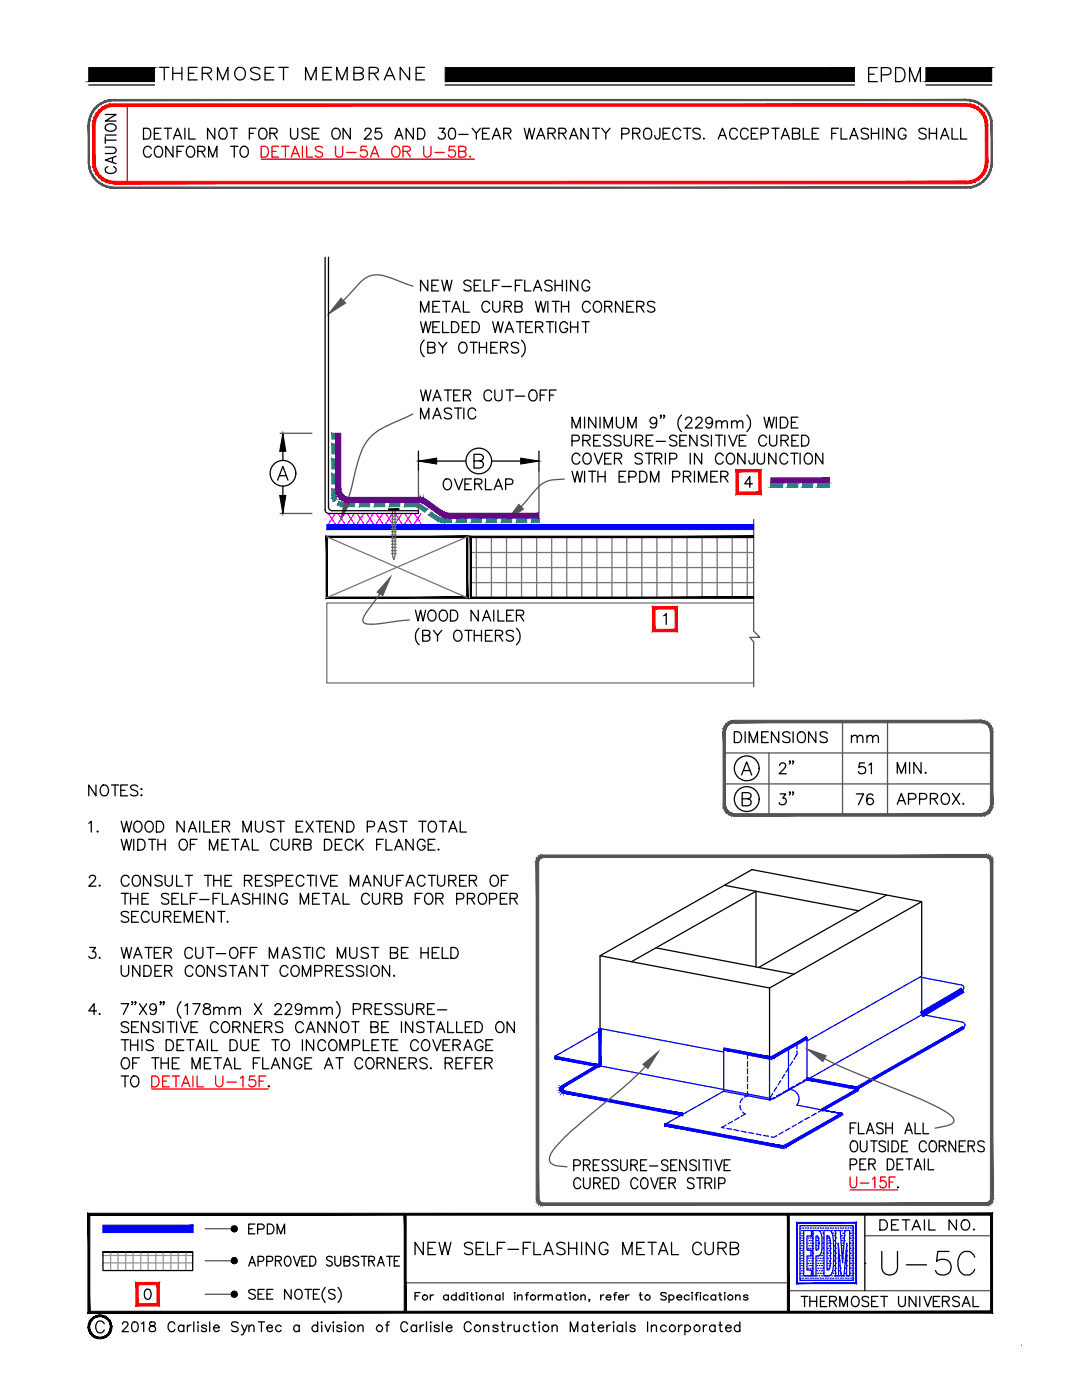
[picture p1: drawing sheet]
<svg xmlns="http://www.w3.org/2000/svg" width="216mm" height="279mm" viewBox="0 0 216 279" stroke-linecap="round" stroke-linejoin="round" font-family="sans-serif">
<defs><g id="words">
<text font-size="8.8" x="174.6" y="255.8">U-5C</text>
<g font-size="6.2">
<text x="172.2" y="17.6">EPDM</text>
<text x="154.2" y="161.9">3&quot;</text>
</g>
<g font-size="5.7">
<text x="30.7" y="17.3">THERMOSET MEMBRANE</text>
<text x="82.5" y="67.7">WELDED WATERTIGHT</text>
<text x="87.1" y="99.1">OVERLAP</text>
<text x="154.2" y="155.6">2&quot;</text>
<text x="81.5" y="251.5">NEW SELF-FLASHING METAL CURB</text>
</g>
<g font-size="5.3">
<text x="24" y="36" transform="rotate(-90 24 36)">CAUTION</text>
<text x="82.5" y="59.3">NEW SELF-FLASHING</text>
<text x="82.5" y="63.5">METAL CURB WITH CORNERS</text>
<text x="64.2" y="105.8">XXXXXXXXXX</text>
<text x="170" y="155.6">51</text>
<text x="177.8" y="155.6">MIN.</text>
<text x="169.7" y="161.9">76</text>
<text x="177.8" y="161.6">APPROX.</text>
<text x="158.7" y="262.1">THERMOSET UNIVERSAL</text>
</g>
<g font-size="4.9">
<text x="168.6" y="149.6">mm</text>
<text x="48.3" y="247.3">EPDM</text>
<text x="174.3" y="246.6">DETAIL NO.</text>
</g>
</g></defs>
<!-- layer: PSSEAL -->
<g fill="#007f7f" stroke="#007f7f" stroke-width=".2">
<path d="M66.2 86.5l.7 1.1v-1.1zM66.2 86.5l.7 1.1h-.7z"/>
<path d="M66.2 88.6l.7 2v-2zM66.2 88.6l.7 2h-.7z"/>
<path d="M66.2 91.6l.7 2v-2zM66.2 91.6l.7 2h-.7z"/>
<path d="M66.2 94.6l.7 2v-2zM66.2 94.6l.7 2h-.7z"/>
<path d="M66.2 97.6l.7 1.1v-1.1zM66.2 97.6l.7 1.1h-.7z"/>
<path d="M66.2 98.7h.7l-.6 .6zM66.3 99.3l.7-.1-.1-.5zM66.3 99.3l.7-.1-.5 .7zM67 99.2l-.5 .7 .7-.3zM66.5 99.9l.7-.3-.6 .4zM66.6 100l.6-.4z"/>
<path d="M86 102.2l-.4 .6 1.7 .3zM85.6 102.8l1.7 .3-.4 .6z"/>
<path d="M87.3 103.1l.1 .9-.5-.3zM87.3 103.1l.1 .9 .3-.7zM87.7 103.3l.3 .9-.6-.2zM87.7 103.3l.3 .9 .2-.7zM88.2 103.5l.5 .8-.7-.1zM88.2 103.5l.5 .8v-.8z"/>
<path d="M88.7 103.5v.8l1.4-.8zM88.7 104.3l1.4-.8v.8z"/>
<path d="M91.1 103.5v.8l2-.8zM91.1 104.3l2-.8v.8z"/>
<path d="M94.1 103.5v.8l2-.8zM94.1 104.3l2-.8v.8z"/>
<path d="M97.1 103.5v.8l2-.8zM97.1 104.3l2-.8v.8z"/>
<path d="M100.1 103.5v.8l2-.8zM100.1 104.3l2-.8v.8z"/>
<path d="M103.1 103.5v.8l2-.8zM103.1 104.3l2-.8v.8z"/>
<path d="M106.1 103.5v.8l1.4-.8zM106.1 104.3l1.4-.8v.8z"/>
<path d="M153.8 96.5v.7l2.4-.7zM153.8 97.2l2.4-.7v.7z"/>
<path d="M157.2 96.5v.7l2-.7zM157.2 97.2l2-.7v.7z"/>
<path d="M160.2 96.5v.7l2-.7zM160.2 97.2l2-.7v.7z"/>
<path d="M163.2 96.5v.7l2.3-.7zM163.2 97.2l2.3-.7v.7z"/>
</g>
<path d="M66.2 98.7h.7M165.5 96.5v.7M87.3 103.1l-.4 .6M107.5 103.5v.8" fill="none" stroke="#007f7f" stroke-width=".2"/>
<!-- layer: DETAIL -->
<path d="M56.4 86.5l.6 3.6h-1.2zM55.8 98.9h1.2l-.6 3.6zM83.5 92l3.6-.6v1.2zM103.9 91.4l3.6 .6-3.6 .6z" fill="#000" stroke="#000" stroke-width=".2"/>
<!-- layer: LINE50 -->
<path d="M55.9 86.5h6.3M83.5 94v7.9M107.5 94v8.3M55.9 102.5h6.3M150.4 103.7v22.2l1.2 1.3h-2l.8 .9v9" fill="none" stroke="#545454" stroke-width=".25"/>
<!-- layer: DETAIL -->
<g fill="none" stroke="#000" stroke-width=".25">
<path d="M64.9 51.3v50.5M65.5 51.3v49.9M56.4 86.5v5.4M56.4 97v5.5M83.5 90v4M83.5 92h9.4M98.1 92h9.4M107.5 90v4M66.3 101.9h17.2v.6h-17.9M144.6 176.7l26.7 5.1M176.9 178.6l-25.5 14.5M183.9 179.9v14.5"/>
<path d="M119.7 190.7l30.3-17.1 33.9 6.3-30.3 17.3zM119.7 190.7v14.6M126 191.9l24.8-14v15.1M130.9 189.2l27.6 5.2M153.6 197.2v13.9M149.2 210.5l4.4 .9M153.6 219.3v.1M153.6 219.4h.2M157.3 209l-3.7 2.1"/>
</g>
<!-- layer: NOTES -->
<g fill="none" stroke="#000" stroke-width=".25">
<path d="M28.6 25.6h.8a1.15 1.15 0 0 1 .7 1.1 1.15 1.15 0 0 1-.7 1.1h-.8zM30.2 29.7a.81 .81 0 0 0-.9-.5 .81 .81 0 0 0-.7 .8 .96 .96 0 0 0 .3 1.1 .96 .96 0 0 0 1 .2l.3-.5M30.8 26.6h.8M31 29.5a.8 .8 0 0 1 .9-.3 .8 .8 0 0 1 .5 .8 .95 .95 0 0 1-.2 1.1 .95 .95 0 0 1-1 .2 1.34 1.34 0 0 1-.2-1.8zM32.1 25.6h-1.3v2.2h1.3M32.8 25.6h1.4M33.5 25.6v2.2M34.5 29.2v2.2l-1.4-2.2v2.2M34.6 27.8l.8-2.2 .9 2.2M34.9 27h1.1M35.3 30.2h.9M36.7 29.2h-1.4v2.2"/>
<path d="M36.9 25.6v2.2M37.4 29.5a.91 .91 0 0 1 1.2-.1 .91 .91 0 0 1 .2 1.2 .83 .83 0 0 1-.8 .8 .83 .83 0 0 1-.8-.8zM37.7 25.6v2.2h1.3M39.5 30.2l1.2-.1a.47 .47 0 0 0 0-.8l-1.2-.1v2.2M40.2 30.2l.7 1.2M41.6 31.4v-2.2l.8 2.2 .9-2.2v2.2M42.9 25.6v2.2l-1.5-2.2v2.2M43.9 25.9a.8 .8 0 0 1 .9-.3 .8 .8 0 0 1 .5 .8 .96 .96 0 0 1-.2 1 .96 .96 0 0 1-1 .3 1.34 1.34 0 0 1-.2-1.8zM45.9 25.6h1.5M46 29.2h1.5M46.7 25.6v2.2M46.8 29.2v2.2"/>
<path d="M48.1 29.5a.91 .91 0 0 1 1.2-.1 .91 .91 0 0 1 .2 1.2 .83 .83 0 0 1-.8 .8 .83 .83 0 0 1-.8-.8zM49.8 26.6h.8M51.1 25.6h-1.3v2.2M51.8 25.9a.83 .83 0 0 1 .9-.3 .83 .83 0 0 1 .6 .8 .97 .97 0 0 1-.2 1.1 .97 .97 0 0 1-1.1 .2 1.49 1.49 0 0 1-.2-1.8zM53.9 26.6l1.2-.1a.51 .51 0 0 0 0-.8l-1.2-.1v2.2M54.6 26.6l.7 1.2M58 25.6v1.5a.72 .72 0 0 0 .7 .7 .72 .72 0 0 0 .7-.7v-1.5M61.7 25.9a.82 .82 0 0 0-1.4 .2 1.35 1.35 0 0 0 1.2 .7l.2 .3v.4a.97 .97 0 0 1-1.4 0M62.3 26.6h.8M63.6 25.6h-1.3v2.2h1.3M66.4 25.9a.8 .8 0 0 1 .9-.3 .8 .8 0 0 1 .6 .8 .96 .96 0 0 1-.2 1 .96 .96 0 0 1-1.1 .3 1.34 1.34 0 0 1-.2-1.8zM69.9 25.6v2.2l-1.4-2.2v2.2"/>
<path d="M72.8 26.1l.2-.4h.8a.47 .47 0 0 1 .1 .7l-1.2 1.4h1.4M76 25.6h-1l-.1 .9a.76 .76 0 0 1 1.1 0 .76 .76 0 0 1-.1 1.1 .76 .76 0 0 1-1.1-.3M78.8 27.8l.8-2.2 .8 2.2M79.1 27h1M82.5 25.6v2.2l-1.5-2.2v2.2M83.3 25.6h.7a1.15 1.15 0 0 1 .8 1.1 1.15 1.15 0 0 1-.8 1.1h-.7zM87.6 25.6h1.1l-.5 .8a.7 .7 0 0 1 .7 .8 .7 .7 0 0 1-1 .6l-.3-.1-.2-.4M89.8 25.7a.71 .71 0 0 1 1 .3 1.95 1.95 0 0 1-.2 1.7 .71 .71 0 0 1-1-.4 1.63 1.63 0 0 1 .2-1.6zM91.5 26.8h1.9M94.2 25.6l.9 1 .8-1M95.1 26.6v1.2M96.3 26.6h.8"/>
<path d="M97.6 25.6h-1.3v2.2h1.3M98.2 27.8l.9-2.2 .8 2.2M98.5 27h1.1M100.5 26.6h.9a.51 .51 0 0 0 .4-.8l-.4-.2h-.9v2.2M101.2 26.6l.8 1.2M104.6 25.6l.5 2.2 .5-2.2 .5 2.2 .6-2.2M107.1 27.8l.8-2.2 .8 2.2M107.4 27h1M109.4 26.6h.9a.51 .51 0 0 0 .4-.8l-.4-.2h-.9v2.2M110.1 26.6l.7 1.2M111.5 26.6h1a.51 .51 0 0 0 .3-.8l-.3-.2h-1v2.2M112.2 26.6l.8 1.2"/>
<path d="M113.7 27.8l.8-2.2 .8 2.2M114 27h1M117.4 25.6v2.2l-1.5-2.2v2.2M118.2 25.6h1.4M118.9 25.6v2.2M120.1 25.6l.8 1 .8-1M120.9 26.6v1.2M124.1 26.7l1.2-.1a.58 .58 0 0 0 0-.9l-1.2-.1v2.2M126.3 26.6h.8a.57 .57 0 0 0 .6-.6l-.2-.3-1.2-.1v2.2M127 26.6l.7 1.2M128.6 25.9a.8 .8 0 0 1 .9-.3 .8 .8 0 0 1 .5 .8 .96 .96 0 0 1-1 1.4 1.27 1.27 0 0 1-.4-1.9zM131.7 25.6l-.1 1.9a.47 .47 0 0 1-.8 0l-.1-.5"/>
<path d="M132.3 26.6h.8M133.7 25.6h-1.4v2.2h1.4M135.8 26.1a.81 .81 0 0 0-.9-.5 .81 .81 0 0 0-.6 .8 .96 .96 0 0 0 .1 1 .96 .96 0 0 0 1.1 .3l.3-.5M136.4 25.6h1.5M137.1 25.6v2.2M139.7 25.9a.82 .82 0 0 0-1.4 .2 1.35 1.35 0 0 0 1.2 .7l.2 .3v.4a.97 .97 0 0 1-1.4 0M140.4 27.5l-.1 .2h.3M143.3 27.8l.9-2.2 .8 2.2M143.6 27h1.1M147.1 26.1a.78 .78 0 0 0-.9-.5 .78 .78 0 0 0-.6 .8 .96 .96 0 0 0 .2 1 .96 .96 0 0 0 1 .3l.3-.5M149.3 26.1a.78 .78 0 0 0-.9-.5 .78 .78 0 0 0-.6 .8 .96 .96 0 0 0 .2 1 .96 .96 0 0 0 1 .3l.3-.5M149.9 26.6h.8"/>
<path d="M151.2 25.6h-1.3v2.2h1.3M151.9 26.7l1.2-.1a.56 .56 0 0 0 .2-.6 .56 .56 0 0 0-.5-.4h-.9v2.2M154 25.6h1.5M154.7 25.6v2.2M155.9 27.8l.8-2.2 .8 2.2M156.2 27h1M158.1 26.6l1.3-.1 .2-.3-.1-.4-.4-.2h-1v2.2l1.3-.1 .2-.7-.2-.3-.3-.1M160.3 25.6v2.2h1.3M162.1 26.6h.8M163.4 25.6h-1.3v2.2h1.3M166 26.6h.8M167.3 25.6h-1.3v2.2"/>
<path d="M167.8 25.6v2.2h1.3M169.6 27.8l.8-2.2 .8 2.2M169.9 27h1M173.3 25.9a.82 .82 0 0 0-1.5 .2 1.35 1.35 0 0 0 1.3 .7l.2 .3v.4a.97 .97 0 0 1-1.5 0M173.9 26.6h1.4M173.9 25.6v2.2M175.3 25.6v2.2M176.2 25.6v2.2M178.4 25.6v2.2l-1.4-2.2v2.2M180.8 26.1a.78 .78 0 0 0-.9-.5 .78 .78 0 0 0-.6 .8 .96 .96 0 0 0 .1 1 .96 .96 0 0 0 1.1 .3l.2-.2 .1-.5h-.5M184.8 25.9a.82 .82 0 0 0-1.4 .2 1.35 1.35 0 0 0 1.2 .7l.2 .3v.4a.97 .97 0 0 1-1.4 0M185.4 26.6h1.5"/>
<path d="M185.4 25.6v2.2M186.9 25.6v2.2M187.7 27.8l.8-2.2 .8 2.2M188 27h1M190 25.6v2.2h1.2M191.7 25.6v2.2h1.2M83.9 77.8l.5 2.2 .5-2.2 .5 2.2 .6-2.2M84.6 67.9a2.23 2.23 0 0 0 0 3.3M85.4 69.3h.9l.4-.2a.5 .5 0 0 0-.1-.7l-1.2-.1v2.2l1.2-.2a.56 .56 0 0 0 .2-.6 .56 .56 0 0 0-.5-.4M86.4 80l.8-2.2 .8 2.2M86.7 79.3h1M88.3 69.3v1.2"/>
<path d="M88.7 77.8h1.4M89.4 77.8v2.2M90.5 78.9h.8M91.8 68.6a.8 .8 0 0 1 .9-.3 .8 .8 0 0 1 .5 .8 .95 .95 0 0 1-.2 1 .95 .95 0 0 1-1 .2 1.3 1.3 0 0 1-.2-1.7zM91.8 77.8h-1.3v2.2h1.3M92.5 78.9h.9a.51 .51 0 0 0 .4-.9l-.4-.2h-.9v2.2M93.2 78.9l.7 1.1M94.5 68.3v2.2M95.6 68.3v2.2M97.1 68.3v2.2M98.1 78.3a.78 .78 0 0 0-.9-.5 .78 .78 0 0 0-.6 .8 .96 .96 0 0 0 .2 1.1 .96 .96 0 0 0 1 .2l.3-.4M98.7 77.8v1.6a.72 .72 0 0 0 .8 .6 .72 .72 0 0 0 .7-.6v-1.6"/>
<path d="M99.2 68.3h-1.3v2.2h1.3M99.9 69.3h.9a.51 .51 0 0 0 .4-.8l-.4-.2h-.9v2.2M100.6 69.3l.7 1.2M101 77.8h1.5M101.7 77.8v2.2M102.8 79.1h1.9M103.5 68.6a.82 .82 0 0 0-1.5 .2l.5 .4 .6 .2a.55 .55 0 0 1 .2 .9 .9 .9 0 0 1-1.3-.2M104.1 67.9a2.23 2.23 0 0 1 0 3.3M105.7 78.1a.8 .8 0 0 1 .9-.2 .8 .8 0 0 1 .6 .7 .96 .96 0 0 1-.2 1.1 .96 .96 0 0 1-1.1 .2 1.34 1.34 0 0 1-.2-1.8zM107.8 78.9h.8M109.1 77.8h-1.3v2.2M109.7 78.9h.8"/>
<path d="M111 77.8h-1.3v2.2M55.4 95.8l1-2.7 1.1 2.7M55.8 94.9h1.3M83.9 83.6v-2.2l.8 2.2 .9-2.2v2.2M86.4 83.6l.8-2.2 .8 2.2M86.7 82.9h1M90.1 81.7a.82 .82 0 0 0-1.4 .2 1.35 1.35 0 0 0 1.2 .8l.2 .3v.3a.97 .97 0 0 1-1.4 0M90.7 81.4h1.4M91.4 81.4v2.2M92.6 81.4v2.2M94.6 92h1.2a.73 .73 0 0 0 .6-.8l-.2-.4-.4-.1h-1.2v2.7h1.2a.72 .72 0 0 0 .7-.7 .72 .72 0 0 0-.7-.7M94.9 81.9a.78 .78 0 0 0-.9-.5 .78 .78 0 0 0-.6 .8 .96 .96 0 0 0 1 1.4l.5-.5"/>
<path d="M114.1 85.4v-2.1l.9 2.1 .8-2.1v2.1M114.1 88l1.3-.1 .2-.3-.1-.5-.4-.2h-1v2.1M114.1 94.1l.6 2.1 .5-2.1 .5 2.1 .5-2.1M115.7 91a.81 .81 0 0 0-.9-.5 .81 .81 0 0 0-.7 .8 .96 .96 0 0 0 .3 1 .96 .96 0 0 0 1 .2l.3-.4M116.3 87.9l1.3-.1 .1-.3v-.4l-.5-.2h-.9v2.1M116.5 90.8l.4-.3a1.14 1.14 0 0 1 1.1 .8 1.14 1.14 0 0 1-.4 1.2 1.04 1.04 0 0 1-1.3-.4 1.04 1.04 0 0 1 .2-1.3zM116.6 83.3v2.1M116.6 94.1v2.1M117 87.9l.7 1.1M117.4 94.1h1.5M118.2 94.1v2.1M118.5 87.9h.8"/>
<path d="M118.6 90.5l.8 2.1 .8-2.1M118.9 83.3v2.1l-1.5-2.1v2.1M119.3 94.1v2.1M119.3 95.1h1.4M119.7 83.3v2.1M119.8 86.9h-1.3v2.1h1.3M120.5 85.4v-2.1l.9 2.1 .8-2.1v2.1M120.7 91.5h.8M120.7 94.1v2.1M121.9 87.2a.8 .8 0 0 0-.8-.4 .8 .8 0 0 0-.6 .6l.2 .3 .8 .3a.55 .55 0 0 1 .2 .9 1.04 1.04 0 0 1-1.2-.2M122 90.5h-1.3v2.1h1.3M122.6 91.5h.9a.58 .58 0 0 0 .6-.6l-.6-.4h-.9v2.1"/>
<path d="M123 83.3v1.5a.73 .73 0 0 0 .7 .6 .73 .73 0 0 0 .7-.6v-1.5M123.3 91.5l.8 1.1M123.5 95.1h.8M123.9 87.2a.8 .8 0 0 0-.7-.4 .8 .8 0 0 0-.7 .6l.2 .3 .8 .3a.52 .52 0 0 1 .4 .4 .52 .52 0 0 1-.2 .5 1.04 1.04 0 0 1-1.2-.2M124.6 86.9v1.5a.73 .73 0 0 0 .7 .6 .73 .73 0 0 0 .7-.6v-1.5M124.9 94.1h-1.4v2.1h1.4M125.3 85.4v-2.1l.8 2.1 .8-2.1v2.1M125.5 95.2h.9a.57 .57 0 0 0 .5-.6 .57 .57 0 0 0-.5-.5h-.9v2.1M126.8 87.9l1.3-.1 .1-.3v-.4l-.5-.2h-.9v2.1M127.5 87.9l.7 1.1M127.6 94.1h.8a1.16 1.16 0 0 1 .7 1 1.16 1.16 0 0 1-.7 1.1h-.8zM128.2 90.8a.8 .8 0 0 0-.8-.4 .8 .8 0 0 0-.7 .6l.4 .4a1.14 1.14 0 0 1 1.1 .6v.3a.97 .97 0 0 1-1.5 0"/>
<path d="M128.8 90.5h1.4M129 87.9h.8M129.5 90.5v2.1M129.8 96.2v-2.1l.8 2.1 .9-2.1v2.1M130.3 86.9h-1.3v2.1h1.3M130.6 91.5l1.3-.1 .2-.3-.1-.4-.5-.2h-.9v2.1M131 88.1h1.8M131 84a.68 .68 0 0 1-.9 .5 .68 .68 0 0 1-.2-1.1 .68 .68 0 0 1 1.1 .2 2.16 2.16 0 0 1-.3 1.7 .68 .68 0 0 1-.9-.2M131.3 91.5l.8 1.1M132 83h-.2l.1-.2 .1 .2-.2 .5M132.6 83h-.2l.1-.2 .1 .2-.2 .5M132.8 90.5v2.1"/>
<path d="M133.6 91.6h.9a.57 .57 0 0 0 .6-.6 .57 .57 0 0 0-.6-.5h-.9v2.1M134.2 95.2l1.3-.1 .2-.3-.1-.5-.5-.2h-.9v2.1M135.1 87.2a.8 .8 0 0 0-.8-.4 .8 .8 0 0 0-.7 .6l.2 .3 .8 .3a.55 .55 0 0 1 .2 .9 1.04 1.04 0 0 1-1.2-.2M135.7 87.9h.8M136 82.8a2.23 2.23 0 0 0 0 3.3M136.4 95.1l1.2-.1a.47 .47 0 0 0 0-.8l-1.2-.1v2.1M136.8 83.8l.4-.5h.4l.3 .2a.72 .72 0 0 1-.2 .9l-1 1h1.4M137 86.9h-1.3v2.1h1.3M137.1 95.1l.8 1.1M137.7 90.5v2.1M138.6 94.1v2.1M138.9 83.8v-.1a.66 .66 0 0 1 1.1-.2 .72 .72 0 0 1-.2 .9l-1.1 1h1.5"/>
<path d="M139.1 86.9v2.1l-1.5-2.1v2.1M139.4 96.2v-2.1l.8 2.1 .8-2.1v2.1M140 90.5v2.1l-1.4-2.1v2.1M141.3 87.2a.8 .8 0 0 0-.8-.4 .8 .8 0 0 0-.6 .6l.2 .3 .8 .3a.52 .52 0 0 1 .4 .4 .52 .52 0 0 1-.2 .5 1.04 1.04 0 0 1-1.2-.2M141.8 95.1h.9M142 86.9v2.1M142.2 84a.68 .68 0 0 1-.9 .6 .68 .68 0 0 1-.3-1.1 .68 .68 0 0 1 1 .1 1.81 1.81 0 0 1-.2 1.7 .68 .68 0 0 1-.9-.2M142.8 86.9h1.4M142.9 84.4l.5-.4 .5 .1 .1 1.3M142.9 84v1.4M143.2 94.1h-1.4v2.1h1.4M143.5 86.9v2.1"/>
<path d="M143.8 95.1l1.2-.1a.47 .47 0 0 0 0-.8l-1.2-.1v2.1M144 84.4l.5-.4 .5 .1 .1 1.3M144.3 91a.81 .81 0 0 0-.9-.5 .81 .81 0 0 0-.6 .8 .95 .95 0 0 0 .2 1 .95 .95 0 0 0 1 .2l.3-.4M144.5 95.1l.8 1.1M144.6 86.9v2.1M145.1 90.8l.5-.3a1.12 1.12 0 0 1 1 .8 1.12 1.12 0 0 1-.5 1.2 1.03 1.03 0 0 1-1.2-.4 1.03 1.03 0 0 1 .2-1.3zM145.4 86.9l.9 2.1 .8-2.1M146 84.4l.5-.4 .5 .1 .1 1.3M146 84v1.4M147.1 84.4l.5-.4 .5 .1 .1 1.3M147.5 87.9h.8M148.6 90.5v2.1l-1.4-2.1v2.1"/>
<path d="M148.9 86.9h-1.4v2.1h1.4M149 82.8a2.23 2.23 0 0 1 0 3.3M150.1 96.5h-1.5l1-1.4v2.2M150.5 90.5v1.6l-.1 .3-.3 .2-.4-.1-.2-.6M151.1 90.5v1.5a.73 .73 0 0 0 .7 .6 .73 .73 0 0 0 .7-.6v-1.5M152.5 83.3l.5 2.1 .5-2.1 .5 2.1 .5-2.1M153 87.4a.81 .81 0 0 0-1-.5 .81 .81 0 0 0-.6 .8 .96 .96 0 0 0 .2 1 .96 .96 0 0 0 1.1 .2l.3-.4M153.6 86.9v1.5a.73 .73 0 0 0 .7 .6 .73 .73 0 0 0 .7-.6v-1.5M154.8 90.5v2.1l-1.4-2.1v2.1M154.9 83.3v2.1M155.7 83.3h.8a1.16 1.16 0 0 1 .7 1 1.16 1.16 0 0 1-.7 1.1h-.8zM155.8 87.9l1.3-.1a.47 .47 0 0 0 0-.8l-1.3-.1v2.1"/>
<path d="M156.6 87.9l.7 1.1M157.2 91a.81 .81 0 0 0-.9-.5 .81 .81 0 0 0-.7 .8 .95 .95 0 0 0 .2 1 .95 .95 0 0 0 1.1 .2l.3-.4M157.8 90.5h1.4M157.9 84.3h.8M158 87.9h.8M158.5 90.5v2.1M159.2 83.3h-1.3v2.1h1.3M159.4 86.9h-1.4v2.1h1.4M159.7 90.5v2.1M159.9 86.9h.8a1.16 1.16 0 0 1 .7 1 1.16 1.16 0 0 1-.7 1.1h-.8zM160.7 90.8l.4-.3a1.12 1.12 0 0 1 1.1 .8 1.12 1.12 0 0 1-.5 1.2 1.03 1.03 0 0 1-1.2-.4 1.03 1.03 0 0 1 .2-1.3zM164.2 90.5v2.1l-1.5-2.1v2.1"/>
<path d="M82.9 121.8l.5 2.1 .5-2.1 .5 2.1 .5-2.1M83.6 125.4a2.23 2.23 0 0 0 0 3.3M84.3 126.8h1a.53 .53 0 0 0 .4-.8l-.4-.2h-1v2.2h1a.57 .57 0 0 0 .5-.6 .57 .57 0 0 0-.5-.6M85.6 122.1a.8 .8 0 0 1 .9-.3 .8 .8 0 0 1 .5 .8 .91 .91 0 0 1-.3 1.1 .91 .91 0 0 1-1.1-.1 1.45 1.45 0 0 1 0-1.5zM86.5 125.8l.8 1 .9-1M87.3 126.8v1.2M87.8 122.1a.83 .83 0 0 1 .9-.3 .83 .83 0 0 1 .6 .8 .92 .92 0 0 1-.3 1.1 .92 .92 0 0 1-1.2-.1l-.2-.5zM89.9 121.8h.7a1.15 1.15 0 0 1 .8 1.1 1.15 1.15 0 0 1-.8 1h-.7zM90.9 125.9a1.04 1.04 0 0 1 1.2 .4 1.04 1.04 0 0 1-.1 1.3l-.5 .4a1.14 1.14 0 0 1-1-.8 1.14 1.14 0 0 1 .4-1.3zM92.8 125.8h1.4M93.5 125.8v2.2M94.6 125.8v2.2"/>
<path d="M94.6 126.8h1.5M95.4 121.8v2.1l-1.4-2.1v2.1M96.1 125.8v2.2M96.3 123.9l.8-2.1 .8 2.1M96.6 123.2h1M96.9 126.8h.8M98.2 125.8h-1.3v2.2h1.3M98.5 121.8v2.1M98.9 126.8h.9a.53 .53 0 0 0 .4-.8l-.4-.2h-.9v2.2M99.4 121.8v2.1h1.2M99.6 126.8l.7 1.2M101.1 122.8h.9"/>
<path d="M102.5 121.8h-1.4v2.1h1.4M102.5 126.1a.82 .82 0 0 0-1.5 .2l.4 .4 .6 .2a.55 .55 0 0 1 .2 .9 .9 .9 0 0 1-1.2-.2M103.1 122.8l1.2-.1 .2-.3-.1-.4-.4-.2h-.9v2.1M103.1 125.4a2.23 2.23 0 0 1 0 3.3M103.8 122.8l.7 1.1M132.4 122.9l.5-.4v2.1M19.1 156.7v2.1l-1.4-2.1v2.1M20.4 156.8a.98 .98 0 0 1 1.1 .3 .98 .98 0 0 1 0 1.2 .78 .78 0 0 1-.9 .5 .78 .78 0 0 1-.6-.8 1.2 1.2 0 0 1 .4-1.2zM22.2 156.7h1.5M23 156.7v2.1M24.1 157.7h.8M25.5 156.7h-1.4v2.1h1.4"/>
<path d="M27.5 157a.79 .79 0 0 0-.8-.4 .79 .79 0 0 0-.7 .6l.5 .4a1.14 1.14 0 0 1 1 .6v.3a.97 .97 0 0 1-1.5 0M28.1 158.7h.2zM28.2 157.4l.1 .1-.1 .1zM146.5 146h.7a1.16 1.16 0 0 1 .8 1.1 1.16 1.16 0 0 1-.8 1.1h-.7zM148 154.7l1-2.7 1 2.7M148.1 159.4l1.5-.1a.58 .58 0 0 0 0-1l-1.5-.1v2.6h1.1a.7 .7 0 0 0 .7-.7 .7 .7 0 0 0-.7-.7M148.4 153.8h1.2M148.7 146v2.2M149.5 148.2v-2.2l.8 2.2 .8-2.2v2.2M152 147.1h.8M153.3 146h-1.3v2.2h1.3M155.4 146v2.2l-1.5-2.2v2.2"/>
<path d="M157.6 146.4a.81 .81 0 0 0-.8-.4 .81 .81 0 0 0-.6 .5l.2 .4 .8 .3a.55 .55 0 0 1 .3 .9 1.12 1.12 0 0 1-1.3-.2M158.3 146v2.2M159.3 146.4l.4-.4a1.14 1.14 0 0 1 1.1 .8 1.14 1.14 0 0 1-.5 1.3 .81 .81 0 0 1-1.2-.7zM162.8 146v2.2l-1.5-2.2v2.2M165.1 146.4a.8 .8 0 0 0-.8-.4 .8 .8 0 0 0-.7 .5l.2 .4 .8 .3a.55 .55 0 0 1 .3 .9 1.04 1.04 0 0 1-1.3-.2M17.7 164.3l.5-.4v2.2M17.8 175.2l.2-.4a.73 .73 0 0 1 1 .1 .73 .73 0 0 1-.2 .9l-1.1 1.1h1.4M19.5 165.8l-.1 .1 .1 .2 .1-.2M19.9 176.6v.3l.1-.2M24.2 163.9l.5 2.2 .5-2.2 .6 2.2 .5-2.2M24.2 167.5l.5 2.2 .5-2.2 .6 2.2 .5-2.2M24.2 178.3h1.5"/>
<path d="M24.9 178.3v2.2M25.8 175.2a.81 .81 0 0 0-1-.5 .81 .81 0 0 0-.6 .8 .92 .92 0 0 0 .3 1.2 .92 .92 0 0 0 1.2-.1l.1-.3M26 178.3v2.2M26 179.3h1.5M26.7 167.5v2.2M26.8 174.8a.81 .81 0 0 1 1.2 .7 .91 .91 0 0 1-.2 1.1 .91 .91 0 0 1-1 .1 1.37 1.37 0 0 1 0-1.9zM27.1 164a1.03 1.03 0 0 1 1.2 .4 1.03 1.03 0 0 1-.2 1.3l-.4 .4a1.13 1.13 0 0 1-1-.9 1.13 1.13 0 0 1 .4-1.2zM27.5 167.5h.7a1.15 1.15 0 0 1 .8 1.1 1.15 1.15 0 0 1-.8 1.1h-.7zM27.5 178.3v2.2M28.3 179.3h.8M29.4 164a1.03 1.03 0 0 1 1.2 .4 1.03 1.03 0 0 1-.2 1.3l-.2 .2a.98 .98 0 0 1-1.2-.3 .98 .98 0 0 1 .1-1.2zM29.6 178.3h-1.3v2.2h1.3"/>
<path d="M29.6 167.5h1.5M30.1 174.7v2.2l-1.5-2.2v2.2M30.4 167.5v2.2M31.2 163.9h.7a1.15 1.15 0 0 1 .8 1.1 1.15 1.15 0 0 1-.8 1.1h-.7zM31.5 167.5v2.2M31.5 168.5h1.4M32.4 175a.82 .82 0 0 0-1.5 .2l.2 .3 1 .4 .3 .3a.74 .74 0 0 1-.5 .7 .74 .74 0 0 1-.8-.2l-.2-.1M32.9 174.7v1.5a.72 .72 0 0 0 .8 .7 .72 .72 0 0 0 .7-.7v-1.5M32.9 167.5v2.2M33.7 178.6a.82 .82 0 0 0-1.5 .2 1.35 1.35 0 0 0 1.3 .7l.2 .3v.4a.97 .97 0 0 1-1.5 0M34.3 179.3h.8M35.2 174.7v2.2h1.3"/>
<path d="M35.6 178.3h-1.3v2.2h1.3M36.1 167.6a1.04 1.04 0 0 1 1.3 .4 1.04 1.04 0 0 1-.2 1.3l-.4 .4a1.14 1.14 0 0 1-1.1-.8 1.14 1.14 0 0 1 .4-1.3zM36.3 178.3v2.2h1.2M36.8 163.9v2.2l-1.5-2.2v2.2M37 174.7h1.4M37.6 166.1l.8-2.2 .8 2.2M37.7 174.7v2.2M37.9 165.3h1M38 168.5h.8M38 179.3h.8M39.3 167.5h-1.3v2.2M39.3 178.3h-1.3v2.2"/>
<path d="M39.8 163.9v2.2M39.8 179.5h1.9M40.7 163.9v2.2h1.2M40.8 174.7h1.4M41.5 174.7v2.2M41.8 169.7v-2.2l.8 2.2 .8-2.2v2.2M42.4 164.9h.8M42.5 179.3h.9M42.6 174.7v2.2M42.6 175.7h1.5M43.7 163.9h-1.3v2.2h1.3M43.9 178.3h-1.4v2.2"/>
<path d="M44.1 174.7v2.2M44.3 168.5h.8M44.4 164.9l1.2-.1a.47 .47 0 0 0 0-.8l-1.2-.1v2.2M44.4 178.3v2.2h1.2M44.9 175.7h.8M45.1 164.9l.7 1.2M45.6 167.5h-1.3v2.2h1.3M46.2 174.7h-1.3v2.2h1.3M46.2 167.5h1.5M46.5 179.7h1M47 167.5v2.2M48.1 169.7l.8-2.2 .8 2.2"/>
<path d="M48.4 168.9h1M48.5 166.1v-2.2l.8 2.2 .8-2.2v2.2M48.8 175.7h.9a.57 .57 0 0 0 .6-.6l-.2-.3-1.3-.1v2.2M49.5 175.7l.8 1.2M49.8 178.6a.82 .82 0 0 0-1.4 .2 1.35 1.35 0 0 0 1.2 .7l.2 .3v.4a.97 .97 0 0 1-1.4 0M50.3 167.5v2.2h1.3M50.4 179.3h1.5M50.4 178.3v2.2M51 163.9v1.5a.72 .72 0 0 0 .7 .7 .72 .72 0 0 0 .7-.7v-1.5M51 175.7h.8M51.9 178.3v2.2M52.3 174.7h-1.3v2.2h1.3"/>
<path d="M52.7 178.3v2.2M54.4 175a.82 .82 0 0 0-1.5 .2 1.35 1.35 0 0 0 1.3 .7l.2 .3v.4a.97 .97 0 0 1-1.5 0M54.7 164.2a.82 .82 0 0 0-1.5 .2l.1 .2 .4 .2a1.14 1.14 0 0 1 1 .6v.3a.89 .89 0 0 1-1.5 0M55 175.8l1.2-.1 .2-.3-.2-.6-1.2-.1v2.2M55 178.3v2.2l-1.5-2.2v2.2M55.3 163.9h1.4M55.6 168a.81 .81 0 0 0-.9-.5 .81 .81 0 0 0-.7 .8 .91 .91 0 0 0 .3 1.2 .91 .91 0 0 0 1.2-.2l.1-.2M56 163.9v2.2M56.2 167.5v1.5a.72 .72 0 0 0 .8 .7 .72 .72 0 0 0 .7-.7v-1.5M57.1 175.7h.9M57.3 178.8a.78 .78 0 0 0-.9-.5 .78 .78 0 0 0-.6 .8 .96 .96 0 0 0 .2 1 .96 .96 0 0 0 1 .3l.2-.2 .1-.6h-.5M58.5 168.5h.9l.4-.2a.5 .5 0 0 0-.1-.7l-1.2-.1v2.2"/>
<path d="M58.5 174.7h-1.4v2.2h1.4M59.1 164.9h.8M59.2 168.5l.7 1.2M60.4 163.9h-1.3v2.2h1.3M60.6 168.5h1l.4-.2a.5 .5 0 0 0-.1-.7l-1.3-.1v2.2l1.3-.2a.56 .56 0 0 0 .2-.6 .56 .56 0 0 0-.5-.4M60.6 175.2a.78 .78 0 0 0-.9-.5 .78 .78 0 0 0-.6 .8 .91 .91 0 0 0 .2 1.1 .91 .91 0 0 0 1 .1l.3-.4M61.1 163.9l1.4 2.2M61.3 174.7h1.4M62 174.7v2.2M62.4 179.3h.8M62.5 163.9l-1.4 2.2M63.1 163.9h1.4"/>
<path d="M63.1 174.7v2.2M63.7 178.3h-1.3v2.2h1.3M63.8 163.9v2.2M63.9 174.7l.8 2.2 .9-2.2M64.4 178.3h1.4M64.7 167.5h.8a1.15 1.15 0 0 1 .7 1.1 1.15 1.15 0 0 1-.7 1.1h-.8zM65 164.9h.8M65.1 178.3v2.2M66 175.7h.8M66.3 163.9h-1.3v2.2h1.3M66.5 179.7h1M66.9 168.5h.8"/>
<path d="M67.3 174.7h-1.3v2.2h1.3M68.3 167.5h-1.4v2.2h1.4M68.3 163.9v2.2l-1.4-2.2v2.2M68.5 178.3v2.2h1.2M69.2 163.9h.7a1.15 1.15 0 0 1 .8 1.1 1.15 1.15 0 0 1-.8 1.1h-.7zM69.9 176.9v-2.2l.8 2.2 .9-2.2v2.2M70.4 168a.78 .78 0 0 0-.9-.5 .78 .78 0 0 0-.6 .8 .93 .93 0 0 0 .2 1 .93 .93 0 0 0 1 .2l.3-.4M71 167.5v2.2M71.6 168.4l.9 1.3M72.4 176.9l.8-2.2 .8 2.2M72.5 167.5l-1.5 1.4M72.7 176.1h1"/>
<path d="M73.3 165l1.2-.1a.58 .58 0 0 0 0-.9l-1.2-.1v2.2M73.7 178.8a.81 .81 0 0 0-.9-.5 .81 .81 0 0 0-.6 .8 .96 .96 0 0 0 .1 1 .96 .96 0 0 0 1.1 .3l.3-.5M74.3 178.3v1.5a.72 .72 0 0 0 .7 .7 .72 .72 0 0 0 .7-.7v-1.5M75.2 168.5h.8M75.5 166.1l.8-2.2 .8 2.2M75.7 165.3h1.1M76.1 174.7v2.2l-1.5-2.2v2.2M76.5 167.5h-1.3v2.2M76.6 179.3h.9a.51 .51 0 0 0 .4-.8l-.4-.2h-.9v2.2M76.9 174.7v1.5a.72 .72 0 0 0 .7 .7 .72 .72 0 0 0 .7-.7v-1.5M77 167.5v2.2h1.2M77.3 179.3l.7 1.2"/>
<path d="M78.8 169.7l.8-2.2 .8 2.2M78.8 179.3l1.2-.1a.51 .51 0 0 0 0-.8l-1.2-.1v2.2h.9a.57 .57 0 0 0 .5-.6 .57 .57 0 0 0-.5-.6M79.1 168.9h1M79.2 164.2a.82 .82 0 0 0-1.5 .2l.2 .3 .9 .3a.55 .55 0 0 1 .2 .9 .9 .9 0 0 1-1.3-.2M79.2 175.7h.8M79.8 163.9h1.4M80.5 174.7h-1.3v2.2M80.5 163.9v2.2M81 176.9l.8-2.2 .8 2.2M81.3 176.1h1.1M82.4 167.5v2.2l-1.4-2.2v2.2M82.9 179.3h.8"/>
<path d="M83.6 163.9h1.4M84.2 178.3h-1.3v2.2M84.3 163.9v2.2M84.8 168a.78 .78 0 0 0-.9-.5 .78 .78 0 0 0-.6 .8 1.03 1.03 0 0 0 1 1.4 .74 .74 0 0 0 .5-.9h-.5M84.8 175.2a.78 .78 0 0 0-.9-.5 .78 .78 0 0 0-.6 .8 .91 .91 0 0 0 .3 1.1 .91 .91 0 0 0 1.1 0l.1-.3M85.1 178.4a.99 .99 0 0 1 1.2 .3 .99 .99 0 0 1-.1 1.2 .78 .78 0 0 1-.8 .6 .78 .78 0 0 1-.7-.9 1.23 1.23 0 0 1 .4-1.2zM85.4 168.5h.8M85.4 174.7h1.5M85.9 164a1.03 1.03 0 0 1 1.2 .4 1.03 1.03 0 0 1-.2 1.3 .79 .79 0 0 1-.9 .3 .79 .79 0 0 1-.6-.8 1.2 1.2 0 0 1 .5-1.2zM86.2 174.7v2.2M86.8 167.5h-1.4v2.2h1.4M87 179.3l1.2-.1 .2-.3-.1-.4-.4-.2h-.9v2.2"/>
<path d="M87.3 174.7v1.5a.72 .72 0 0 0 .7 .7 .72 .72 0 0 0 .7-.7v-1.5M87.5 169.4l-.1 .1 .1 .2 .1-.2M87.7 163.9h1.4M87.7 179.3l.7 1.2M88.4 163.9v2.2M89.5 166.1l.9-2.2 .8 2.2M89.5 175.7l1.3-.1 .2-.3-.1-.4-.4-.2h-1v2.2M89.8 165.3h1.1M90.3 175.7l.7 1.2M91.1 179.4l1.2-.1a.58 .58 0 0 0 0-.9l-1.2-.1v2.2M91.7 175.7h.9M91.8 163.9v2.2h1.3"/>
<path d="M93.1 174.7h-1.4v2.2h1.4M93.3 179.3h.9a.51 .51 0 0 0 .4-.8l-.4-.2h-.9v2.2M93.7 175.7l1.2-.1 .2-.3-.1-.4-.4-.2h-.9v2.2M94 179.3l.7 1.2M94.4 175.7l.7 1.2M95.8 178.4a1.06 1.06 0 0 1 1.3 .4 1.06 1.06 0 0 1-.2 1.4 .8 .8 0 0 1-.9 .2 .8 .8 0 0 1-.6-.8 1.36 1.36 0 0 1 .4-1.2zM97.7 179.4l1.2-.1a.56 .56 0 0 0 .2-.6 .56 .56 0 0 0-.5-.4h-.9v2.2M98 175a.83 .83 0 0 1 .9-.3 .83 .83 0 0 1 .6 .8 .92 .92 0 0 1-.3 1.2 .92 .92 0 0 1-1.2-.1l-.2-.6zM99.8 179.3h.9M100 175.7h.9M101.2 178.3h-1.4v2.2h1.4M101.4 174.7h-1.4v2.2"/>
<path d="M101.8 179.3l1.3-.1 .1-.3-.1-.4-.4-.2h-.9v2.2M102.5 179.3l.7 1.2M17.9 189.1h1.2l-.7 .8a.68 .68 0 0 1 .8 .8 .68 .68 0 0 1-1 .5h-.3l-.2-.3M19.9 191v.2h.1M24.2 189.1l.5 2.1 .5-2.1 .6 2.1 .5-2.1M24.2 192.7v1.6a.76 .76 0 0 0 .7 .6 .76 .76 0 0 0 .8-.6v-1.6M25.7 182.2a.86 .86 0 0 0-1.5 .2l.2 .3 .8 .3a.55 .55 0 0 1 .3 1 1.12 1.12 0 0 1-1.3-.2M26.3 182.9h.8M26.7 191.2l.8-2.1 .8 2.1M27 190.5h1M27.6 181.9h-1.3v2.2h1.3M27.9 192.7v2.1l-1.4-2.1v2.1"/>
<path d="M28.7 192.7h.7a1.16 1.16 0 0 1 .8 1.1 1.16 1.16 0 0 1-.8 1h-.7zM28.9 189.1h1.5M29.6 189.1v2.1M29.8 182.4a.81 .81 0 0 0-.9-.5 .81 .81 0 0 0-.7 .8 .96 .96 0 0 0 .2 1 .96 .96 0 0 0 1 .3l.4-.5M30.4 181.9v1.5a.72 .72 0 0 0 .7 .7 .72 .72 0 0 0 .7-.7v-1.5M30.8 190.1h.8M30.9 193.7h.8M32.1 189.1h-1.3v2.1h1.3M32.2 192.7h-1.3v2.1h1.3M32.7 182.9h.9a.51 .51 0 0 0 .4-.8l-.4-.2h-.9v2.2M32.7 190.1l1.3-.1a.47 .47 0 0 0 0-.8l-1.3-.1v2.1M32.9 193.7h.9a.58 .58 0 0 0 .5-.6l-.5-.4h-.9v2.1"/>
<path d="M33.4 182.9l.7 1.2M33.5 190.1l.7 1.1M33.6 193.7l.7 1.1M34.8 182.9h.8M36.1 181.9h-1.3v2.2h1.3M36.1 199.9a2.24 2.24 0 0 0 0 3.3M36.8 184.1v-2.2l.8 2.2 .8-2.2v2.2M38.4 189.6a.79 .79 0 0 0-.9-.5 .79 .79 0 0 0-.6 .8 .93 .93 0 0 0 .2 1.1 .93 .93 0 0 0 1 .2l.3-.5M38.5 193.2a.79 .79 0 0 0-.9-.5 .79 .79 0 0 0-.6 .8 .95 .95 0 0 0 .2 1 .95 .95 0 0 0 1 .3l.3-.5M39 189.1v1.6a.73 .73 0 0 0 .8 .6 .73 .73 0 0 0 .7-.6v-1.6M39.2 182.9h.9M39.3 193a.79 .79 0 0 1 1-.3 .79 .79 0 0 1 .5 .8 .95 .95 0 0 1-.2 1 .95 .95 0 0 1-1 .3 1.3 1.3 0 0 1-.3-1.8z"/>
<path d="M40.6 181.9h-1.4v2.2h1.4M41.3 189.1h1.4M42 189.1v2.1M42.6 181.9v2.2l-1.4-2.2v2.2M42.8 192.7v2.1l-1.4-2.1v2.1M43.2 190.3h1.8M43.4 181.9h1.5M44.2 181.9v2.2M45.1 193a.8 .8 0 0 0-.8-.3 .8 .8 0 0 0-.6 .5l.2 .3 .8 .3a.52 .52 0 0 1 .4 .4 .52 .52 0 0 1-.2 .6 1.04 1.04 0 0 1-1.2-.3M45.4 183.8l-.1 .2h.2M45.7 192.7h1.5M46 189.4a.91 .91 0 0 1 1.2-.1 .91 .91 0 0 1 .3 1.1 .83 .83 0 0 1-.9 .9 .83 .83 0 0 1-.8-.9z"/>
<path d="M46.1 180.5l.9-2.2 .8 2.2M46.5 192.7v2.1M47.6 194.8l.8-2.1 .8 2.1M47.9 194.1h1M48.1 190.1h.8M49.4 189.1h-1.3v2.1M49.9 190.1h.9M51.3 189.1h-1.4v2.1M51.3 192.7v2.1l-1.5-2.1v2.1M52.1 192.7h1.4M52.8 192.7v2.1M53.7 191.2v-2.1l.9 2.1 .8-2.1v2.1"/>
<path d="M56.2 191.2l.8-2.1 .8 2.1M56.5 190.5h1M57.5 193.2a.81 .81 0 0 0-1-.5 .81 .81 0 0 0-.6 .8 .95 .95 0 0 0 .2 1 .95 .95 0 0 0 1 .3l.4-.5M58.3 193l.4-.3a1.12 1.12 0 0 1 1.1 .8 1.12 1.12 0 0 1-.5 1.3 1.03 1.03 0 0 1-1.2-.5 1.03 1.03 0 0 1 .2-1.3zM59.9 180.5v-2.2l.8 2.2 .9-2.2v2.2M59.9 189.4a.82 .82 0 0 0-1.4 .2l.2 .3 .8 .3a.52 .52 0 0 1 .4 .4 .52 .52 0 0 1-.2 .6 1.04 1.04 0 0 1-1.2-.2M60.3 194.8v-2.1l.8 2.1 .9-2.1v2.1M60.6 189.1h1.4M61.3 189.1v2.1M62.4 189.1v2.1M62.8 193.8h.9a.57 .57 0 0 0 .6-.5 .57 .57 0 0 0-.6-.6h-.9v2.1M64.7 189.6a.79 .79 0 0 0-.9-.5 .79 .79 0 0 0-.6 .8 .95 .95 0 0 0 .2 1.1 .95 .95 0 0 0 1 .2l.3-.5"/>
<path d="M65 193.7l1.2-.1a.47 .47 0 0 0 0-.8l-1.2-.1v2.1M65.7 193.7l.7 1.1M66.2 180.5l.8-2.2 .8 2.2M67.1 199.9a2.24 2.24 0 0 1 0 3.3M67.1 193.7h.9M67.3 191.2v-2.1l.9 2.1 .8-2.1v2.1M68.5 192.7h-1.4v2.1h1.4M69.8 189.1v1.6a.73 .73 0 0 0 .7 .6 .73 .73 0 0 0 .7-.6v-1.6M70.5 193a.81 .81 0 0 0-.8-.3 .81 .81 0 0 0-.6 .5l.2 .3 .8 .3a.55 .55 0 0 1 .2 1 1.12 1.12 0 0 1-1.2-.3M72.6 193a.8 .8 0 0 0-.8-.3 .8 .8 0 0 0-.7 .5l.2 .3 .9 .3a.52 .52 0 0 1 .4 .4 .52 .52 0 0 1-.2 .6 1.04 1.04 0 0 1-1.3-.3M73.2 192.7v2.1M73.5 189.4a.82 .82 0 0 0-1.4 .2l.2 .3 .8 .3a.55 .55 0 0 1 .2 1 1.04 1.04 0 0 1-1.2-.2"/>
<path d="M74.1 189.1h1.5M74.2 193a.79 .79 0 0 1 .9-.3 .79 .79 0 0 1 .6 .8 .95 .95 0 0 1-.2 1 .95 .95 0 0 1-1.1 .3 1.3 1.3 0 0 1-.2-1.8zM74.9 189.1v2.1M77.7 192.7v2.1l-1.4-2.1v2.1M77.9 190.1l1.3-.1 .1-.3v-.4l-.5-.2h-.9v2.1h1.3l.1-.7-.1-.3-.4-.1M78.6 194.6l-.1 .2h.3M80.1 190.1h.8M81.4 189.1h-1.3v2.1h1.3M84 190.1h1.4M84 189.1v2.1M85.4 189.1v2.1M86.2 190.1h.9"/>
<path d="M87.6 189.1h-1.4v2.1h1.4M88.2 189.1v2.1h1.3M90 189.1h.7a1.16 1.16 0 0 1 .7 1.1 1.16 1.16 0 0 1-.7 1h-.7zM19.3 201.7h-1.6l1.1-1.4v2.2M19.9 202.3l-.1 .1h.2M24.2 200.3h1.5l-1.1 2.2M24.2 207.5h1.5M24.2 214.7h1.5M24.4 211.4l.4-.3a1.15 1.15 0 0 1 1.1 .8 1.15 1.15 0 0 1-.4 1.3 1.04 1.04 0 0 1-1.3-.5 1.04 1.04 0 0 1 .2-1.3zM24.9 207.5v2.2M24.9 214.7v2.2M25.7 204.2a.84 .84 0 0 0-1.5 .2l.2 .4 .8 .2a.55 .55 0 0 1 .3 1 1.12 1.12 0 0 1-1.3-.2"/>
<path d="M26 207.5v2.2M26 208.6h1.5M26.3 205h.8M26.5 200h-.2l.1-.1 .1 .1-.2 .5M26.5 214.8a1.03 1.03 0 0 1 1.2 .5 1.03 1.03 0 0 1-.2 1.3l-.2 .2a.98 .98 0 0 1-1.2-.4 .98 .98 0 0 1 .1-1.1zM26.5 212.2h.8M27.1 200h-.2l.1-.1 .1 .1-.2 .5M27.5 207.5v2.2M27.6 203.9h-1.3v2.2h1.3M27.8 211.1h-1.3v2.2M27.8 200.3l1.5 2.2M28.3 207.5v2.2"/>
<path d="M29.3 200.3l-1.5 2.2M29.6 203.9v2.2l-1.4-2.2v2.2M30.3 211.1h1.4M30.6 207.8a.79 .79 0 0 0-.8-.3 .79 .79 0 0 0-.7 .6l.5 .3a1.14 1.14 0 0 1 1 .7v.3a.97 .97 0 0 1-1.5 0M31 211.1v2.2M31.2 201a.68 .68 0 0 1-.9 .6 .68 .68 0 0 1-.3-1 .68 .68 0 0 1 1.1 0 1.96 1.96 0 0 1-.2 1.8 .66 .66 0 0 1-.9-.2M31.9 204.2a.8 .8 0 0 0-.7-.3 .8 .8 0 0 0-.7 .5l.2 .4 .8 .2a.55 .55 0 0 1 .2 1 1.04 1.04 0 0 1-1.2-.2M32.1 200h-.2l.1-.1 .1 .1-.2 .5M32.1 212.2h1.5M32.1 211.1v2.2M32.5 203.9v2.2M32.7 200h-.2l.2-.1v.1l-.2 .5"/>
<path d="M33.2 207.5h.7a1.16 1.16 0 0 1 .7 1.1 1.16 1.16 0 0 1-.7 1.1h-.7zM33.4 203.9h1.4M33.6 211.1v2.2M34.1 203.9v2.2M34.4 212.2h.8M35.2 203.9v2.2M35.3 208.6h.8M35.7 211.1h-1.3v2.2h1.3M36 203.9l.9 2.2 .8-2.2M36.7 207.5h-1.4v2.2h1.4M36.9 200.7l.5-.4v2.2M37.3 207.5h1.4"/>
<path d="M38 207.5v2.2M38.1 205h.8M38.3 213.3v-2.2l.8 2.2 .8-2.2v2.2M38.5 200.3h1.4l-1 2.2M39.1 209.7l.8-2.2 .9 2.2M39.4 203.9h-1.3v2.2h1.3M39.4 208.9h1.1M40.8 200.4l-.1 .4a1.25 1.25 0 0 0 1 .6 .61 .61 0 0 1 .1 1 .92 .92 0 0 1-1.2-.3 .66 .66 0 0 1 .6-.9l.6-.2 .1-.4a.82 .82 0 0 0-1.1-.2zM40.8 212.2h.8M41.4 207.5v2.2M42.1 211.1h-1.3v2.2h1.3M42.2 207.5v2.2h1.2"/>
<path d="M42.6 201.5l.6-.5 .5 .2v1.3M42.6 201v1.5M42.7 211.1h1.5M43.4 211.1v2.2M43.6 204.4a.81 .81 0 0 0-1-.5 .81 .81 0 0 0-.6 .9 .95 .95 0 0 0 .2 1 .95 .95 0 0 0 1 .2l.4-.4M43.7 201.5l.6-.5 .5 .2 .1 1.3M44.6 204a.92 .92 0 0 1 1 .2 .92 .92 0 0 1 .2 1.1 .83 .83 0 0 1-.8 .8 .83 .83 0 0 1-.8-.8 1.32 1.32 0 0 1 .4-1.3zM44.6 213.3l.8-2.2 .8 2.2M44.9 212.5h1M45.7 201.5l.5-.5 .6 .2v1.3M45.7 201v1.5M45.9 207.5h.7a1.16 1.16 0 0 1 .8 1.1 1.16 1.16 0 0 1-.8 1.1h-.7z"/>
<path d="M46.5 205l1.2-.2a.47 .47 0 0 0 0-.8l-1.2-.1v2.2M46.8 201.5l.5-.5 .6 .2 .1 1.3M46.8 211.1v2.2h1.3M47.2 205l.7 1.1M48.1 207.5v1.6a.76 .76 0 0 0 .7 .6 .76 .76 0 0 0 .7-.6v-1.6M50.1 203.9v2.2l-1.5-2.2v2.2M50.3 208.6h.9M50.6 212.2h.8M50.8 200.3l1.4 2.2M50.9 205h.8M51.7 207.5h-1.4v2.2h1.4M51.9 211.1h-1.3v2.2"/>
<path d="M52.2 203.9h-1.3v2.2h1.3M52.2 200.3l-1.4 2.2M52.4 211.1v2.2h1.3M52.8 205l1.2-.2a.47 .47 0 0 0 0-.8l-1.2-.1v2.2M53.5 205l.7 1.1M53.7 216.7l-.2 .1 .2 .1v-.1M54.2 213.3l.8-2.2 .8 2.2M54.2 207.5h1.5M54.5 212.5h1M54.9 200.8v-.1a.66 .66 0 0 1 1.1-.2 .72 .72 0 0 1-.2 1l-1 1h1.4M55 207.5v2.2M56.3 207.8a.79 .79 0 0 1 .9-.3 .79 .79 0 0 1 .6 .9 .95 .95 0 0 1-.3 1 .95 .95 0 0 1-1 .2 1.3 1.3 0 0 1-.2-1.8z"/>
<path d="M56.4 204.2a.81 .81 0 0 0-.8-.3 .81 .81 0 0 0-.6 .5l.2 .4 .8 .2a.55 .55 0 0 1 .2 1 1.12 1.12 0 0 1-1.2-.2M57 200.8v-.3l.3-.2 .7 .1a.46 .46 0 0 1 .1 .8l-1.3 1.3h1.5M57.8 211.1v2.2l-1.4-2.2v2.2M60.2 201a.66 .66 0 0 1-.9 .5 .66 .66 0 0 1-.2-1 .66 .66 0 0 1 1 .1 2.16 2.16 0 0 1-.2 1.8 .68 .68 0 0 1-.9-.2M60.2 211.7a.72 .72 0 0 0-1.1-.5 1.29 1.29 0 0 0 .2 2.1 .76 .76 0 0 0 .9-.8h-.5M60.3 207.5v2.2M60.6 204.4a.81 .81 0 0 0-1-.5 .81 .81 0 0 0-.6 .9 .95 .95 0 0 0 .2 1 .95 .95 0 0 0 1 .2l.4-.4M60.8 212.2h.9M60.9 201.5l.6-.5 .5 .2 .1 1.3M60.9 201v1.5M61.1 206.1l.9-2.2 .8 2.2M61.5 205.3h1"/>
<path d="M62.1 201.5l.5-.5 .5 .2 .1 1.3M62.2 211.1h-1.4v2.2h1.4M62.6 207.5v2.2l-1.5-2.2v2.2M64 201.5l.5-.5 .6 .2 .1 1.3M64 201v1.5M64.7 213.3l.9-2.2 .8 2.2M64.9 203.9v2.2l-1.5-2.2v2.2M65 208.1a.74 .74 0 0 0-1.2-.5 1.27 1.27 0 0 0 .2 2.1l.7-.1 .3-.4M65.1 212.5h1M65.2 201.5l.5-.5 .5 .2 .1 1.3M66 207.6a1.04 1.04 0 0 1 1.2 .5 1.04 1.04 0 0 1-.2 1.3 .8 .8 0 0 1-.9 .2 .8 .8 0 0 1-.5-.7 1.33 1.33 0 0 1 .4-1.3zM67 211.1h1.5"/>
<path d="M67.1 203.9v2.2l-1.4-2.2v2.2M67.7 211.1v2.2M67.8 209.7v-2.2l.9 2.2 .8-2.2v2.2M68.3 204a1.04 1.04 0 0 1 1.3 .5 1.04 1.04 0 0 1-.2 1.3 .8 .8 0 0 1-.9 .2 .8 .8 0 0 1-.5-.7 1.21 1.21 0 0 1 .3-1.3zM70.2 203.9h1.4M70.3 208.6h.9a.57 .57 0 0 0 .5-.3 .57 .57 0 0 0-.1-.6l-.4-.2h-.9v2.2M70.5 201.5l1.3-.1 .1-.4v-.5l-.5-.2h-.9v2.2M70.9 203.9v2.2M72.4 211.7a.74 .74 0 0 0-1.2-.5 1.32 1.32 0 0 0 .2 2.1 .78 .78 0 0 0 1-.5M72.5 207.5v2.2h1.2M72.7 201.4l1.2-.2a.47 .47 0 0 0 0-.8l-1.2-.1v2.2M73.4 211.2a1.04 1.04 0 0 1 1.2 .5 1.04 1.04 0 0 1-.2 1.3l-.4 .3a1.15 1.15 0 0 1-1-.8 1.15 1.15 0 0 1 .4-1.3z"/>
<path d="M73.4 201.4l.7 1.1M74 205l1.2-.2a.47 .47 0 0 0 0-.8l-1.2-.1v2.2l1.2-.1a.58 .58 0 0 0 0-1h-.3M74.2 208.6h.8M74.9 201.4h.8M75.2 212.2l1.3-.2a.47 .47 0 0 0 0-.8l-1.3-.1v2.2M75.6 207.5h-1.4v2.2h1.4M76 212.2l.7 1.1M76.2 200.3h-1.3v2.2h1.3M76.2 205h.8M76.2 207.5h1.4M76.9 207.5v2.2M77.5 203.9h-1.3v2.2h1.3"/>
<path d="M78 208.6h.8M78.2 200.6a.82 .82 0 0 0-1.4 .2l.2 .4 .8 .3a.55 .55 0 0 1 .2 .9 1.04 1.04 0 0 1-1.2-.2M78.8 211.1v2.2l-1.4-2.2v2.2M79.3 207.5h-1.3v2.2h1.3M79.7 212.2h.8M80.1 203.9v2.2M80.3 200.6a.82 .82 0 0 0-1.5 .2l.3 .4 .8 .3a.55 .55 0 0 1 .2 .9 1.08 1.08 0 0 1-1.3-.2M80.9 200.3v1.6a.73 .73 0 0 0 .7 .6 .73 .73 0 0 0 .8-.6v-1.6M81 211.1h-1.3v2.2h1.3M81.6 212.2l1.3-.2a.47 .47 0 0 0 0-.8l-1.3-.1v2.2M82.4 203.9v2.2l-1.5-2.2v2.2M82.4 212.2l.7 1.1"/>
<path d="M83.2 201.4l1.2-.2 .2-.3-.1-.4-.4-.2h-.9v2.2M83.5 208.1a.8 .8 0 0 0-.9-.6 .8 .8 0 0 0-.7 .9 .95 .95 0 0 0 .2 1 .95 .95 0 0 0 1.1 .2l.3-.4M83.9 201.4l.7 1.1M84.3 207.8l.4-.3a1.13 1.13 0 0 1 1.1 .8 1.13 1.13 0 0 1-.5 1.3 1.03 1.03 0 0 1-1.2-.5 1.03 1.03 0 0 1 .2-1.3zM84.6 204.2a.81 .81 0 0 0-.8-.3 .81 .81 0 0 0-.6 .5l.2 .4 .8 .2a.55 .55 0 0 1 .2 1 1.12 1.12 0 0 1-1.2-.2M85.2 211.4a.79 .79 0 0 0-.8-.3 .79 .79 0 0 0-.6 .6l.4 .3a1.14 1.14 0 0 1 1 .7v.3a.89 .89 0 0 1-1.4 0M85.2 203.9h1.5M85.3 201.4h.9M86 213.1v.2l.1-.1M86 203.9v2.2M86.4 207.5l.8 2.2 .8-2.2M86.7 200.3h-1.4v2.2h1.4"/>
<path d="M87.1 206.1l.8-2.2 .8 2.2M87.3 201.5h1.8M87.4 205.3h1M88.4 208.6h.9M88.8 212.2l1.3-.2a.47 .47 0 0 0 0-.8l-1.3-.1v2.2M89.3 203.9v2.2h1.3M89.5 212.2l.8 1.1M89.8 207.5h-1.4v2.2h1.4M90.4 208.6l1.2-.2a.47 .47 0 0 0 0-.8l-1.2-.1v2.2M91 212.2h.8M91.1 203.9v2.2h1.2M91.1 208.6l.7 1.1"/>
<path d="M92.3 211.1h-1.3v2.2h1.3M92.6 209.7l.8-2.2 .8 2.2M92.9 205h.8M92.9 208.9h1M92.9 212.2h.9M94.2 203.9h-1.3v2.2h1.3M94.3 211.1h-1.4v2.2M94.8 203.9h.7a1.16 1.16 0 0 1 .8 1.1 1.16 1.16 0 0 1-.8 1.1h-.7zM94.8 212.2h.8M96.2 211.1h-1.4v2.2h1.4M96.4 208.1a.8 .8 0 0 0-1-.6 .8 .8 0 0 0-.6 .9 .95 .95 0 0 0 .2 1 .95 .95 0 0 0 1 .2l.4-.4v-.3h-.6M96.7 212.2l1.3-.2a.47 .47 0 0 0 0-.8l-1.3-.1v2.2"/>
<path d="M97 208.6h.8M97.5 212.2l.7 1.1M98.3 207.5h-1.3v2.2h1.3M99.1 204.2l.4-.3a1.14 1.14 0 0 1 1.1 .8 1.14 1.14 0 0 1-.4 1.3 1.04 1.04 0 0 1-1.3-.5 1.04 1.04 0 0 1 .2-1.3zM102.6 203.9v2.2l-1.4-2.2v2.2M114.5 232.6h.8a.58 .58 0 0 0 .5-.6 .58 .58 0 0 0-.5-.5h-.8v2.1M115.9 235.6a.72 .72 0 0 0-.9-.5 .72 .72 0 0 0-.5 .8 .89 .89 0 0 0 .1 1 .89 .89 0 0 0 1 .2l.3-.4M116.4 232.5l1.1-.1a.51 .51 0 0 0 .2-.6 .51 .51 0 0 0-.4-.3h-.9v2.1M116.4 235.1v1.5a.66 .66 0 0 0 .7 .6 .66 .66 0 0 0 .6-.6v-1.5M117.1 232.5l.6 1.1M118.4 232.5h.7M118.5 236.1h.8a.53 .53 0 0 0 .5-.5 .53 .53 0 0 0-.5-.5h-.8v2.1"/>
<path d="M119.1 236.1l.7 1.1M119.6 231.5h-1.2v2.1h1.2M120.4 236.1h.8M121.4 231.8a.67 .67 0 0 0-.7-.4 .67 .67 0 0 0-.5 .6l.1 .3 .7 .3a.52 .52 0 0 1 .4 .6 .52 .52 0 0 1-.4 .4l-.7-.1-.1-.2M121.6 235.1h-1.2v2.1h1.2M122.2 235.1a1.17 1.17 0 0 1 1.3 .6 1.17 1.17 0 0 1-.4 1.4l-.9 .1zM123.3 231.8a.71 .71 0 0 0-.7-.4 .71 .71 0 0 0-.6 .6l.2 .3 .7 .3a.52 .52 0 0 1 .4 .6 .52 .52 0 0 1-.5 .4l-.6-.1-.2-.2M123.8 231.5v1.5a.66 .66 0 0 0 .7 .6 .66 .66 0 0 0 .7-.6v-1.5M125.9 232.5h.8a.53 .53 0 0 0 .5-.5 .53 .53 0 0 0-.5-.5h-.8v2.1M126.5 232.5l.7 1.1M127.3 235.6a.69 .69 0 0 0-1-.4 1.3 1.3 0 0 0 .1 2 .68 .68 0 0 0 .9-.5M127.8 232.5h.8"/>
<path d="M128.2 235.2l.2-.1a1.14 1.14 0 0 1 1 .8 1.14 1.14 0 0 1-.5 1.2 .99 .99 0 0 1-1.1-.4 .99 .99 0 0 1 .1-1.1zM129 231.5h-1.2v2.1h1.2M129.6 232.7h1.6M129.9 235.1l.7 2.1 .7-2.1M131.7 236.1h.8M132.9 235.1h-1.2v2.1h1.2M133.3 231.8a.68 .68 0 0 0-.7-.4 .68 .68 0 0 0-.6 .6l.2 .3 .7 .3a.52 .52 0 0 1 .4 .6 .52 .52 0 0 1-.5 .4l-.6-.1-.2-.2M133.5 236.1l1.1-.1 .2-.3-.1-.4-.4-.2h-.8v2.1M133.8 232.5h.8M134.1 236.1l.7 1.1M135.1 231.5h-1.3v2.1h1.3M136.9 231.5v2.1l-1.3-2.1v2.1"/>
<path d="M138.5 235.4a.71 .71 0 0 0-.7-.4 .71 .71 0 0 0-.6 .6l.1 .3 .8 .3a.52 .52 0 0 1 .4 .5 .52 .52 0 0 1-.5 .5l-.7-.1-.1-.2M139 231.8a.71 .71 0 0 0-.8-.4 .71 .71 0 0 0-.6 .6l.2 .3 .8 .3a.52 .52 0 0 1 .4 .6 .52 .52 0 0 1-.5 .4l-.7-.1-.2-.2M139 235.1h1.3M139.5 231.5v2.1M139.7 235.1v2.1M140.2 231.5h1.3M140.7 236.1l1.1-.1 .2-.3-.1-.4-.4-.2h-.8v2.1M140.9 231.5v2.1M141.4 236.1l.6 1.1M141.9 231.5v2.1M142.6 231.5l.8 2.1 .7-2.1M142.6 235.1v2.1"/>
<path d="M143.4 236.2h.8a.58 .58 0 0 0 .5-.6 .58 .58 0 0 0-.5-.5h-.8v2.1M144.5 232.5h.7M145.7 231.5h-1.2v2.1h1.2M169.6 232.4h.9a.58 .58 0 0 0 .5-.5 .58 .58 0 0 0-.5-.6h-.9v2.2M169.6 225.1h.8M169.8 228a.72 .72 0 0 1 .9-.3 .72 .72 0 0 1 .4 .8 1.22 1.22 0 0 1-.5 1.4 .77 .77 0 0 1-1-.8zM170.8 224.1h-1.2v2.2M171.3 224.1v2.2h1.1M171.6 232.3h.7M171.7 227.7v1.5a.66 .66 0 0 0 .6 .7 .66 .66 0 0 0 .7-.7v-1.5M172.8 231.3h-1.2v2.2h1.2M172.9 226.3l.7-2.2 .8 2.2"/>
<path d="M173.2 225.5h.9M173.4 232.3l1.1-.1 .1-.3a.52 .52 0 0 0-.4-.6h-.8v2.2M173.7 227.7h1.3M174 232.3l.6 1.2M174.4 227.7v2.2M176.2 224.4a.7 .7 0 0 0-.7-.3 .7 .7 0 0 0-.6 .5l.4 .4 .7 .3a.58 .58 0 0 1 0 .9 .87 .87 0 0 1-1.1-.2M176.7 228a.7 .7 0 0 0-.7-.3 .7 .7 0 0 0-.6 .5l.3 .4 .8 .3a.58 .58 0 0 1 0 .9 .87 .87 0 0 1-1.1-.2M176.8 225.1h1.3M176.8 224.1v2.2M177.1 231.3h.6a1.18 1.18 0 0 1 .7 1.1 1.18 1.18 0 0 1-.7 1.1h-.6zM177.2 227.7v2.2M178 227.7h.6a1.18 1.18 0 0 1 .7 1.1 1.18 1.18 0 0 1-.7 1.1h-.6z"/>
<path d="M178.1 224.1v2.2M179 232.3h.7M179.2 236.8l-.1 .2h.2M179.9 228.7h.8M180.2 231.3h-1.2v2.2h1.2M180.6 226.3l.7-2.2 .7 2.2M180.8 231.3h1.2M180.9 225.5h.9M181.1 227.7h-1.2v2.2h1.2M181.4 231.3v2.2M182.4 233.5l.7-2.2 .8 2.2M182.6 224.1v2.2h1.1"/>
<path d="M182.7 232.7h.9M184.2 224.1v2.2h1.1M184.5 231.3v2.2M184.8 228.2a.72 .72 0 0 0-.8-.5 .72 .72 0 0 0-.6 .8 1.22 1.22 0 0 0 .6 1.4 .68 .68 0 0 0 .8-.6M185.2 231.3v2.2h1.1M185.6 228a.72 .72 0 0 1 .8-.3 .72 .72 0 0 1 .5 .8 1.22 1.22 0 0 1-.6 1.4 .77 .77 0 0 1-.9-.8zM187.4 228.7h.9a.51 .51 0 0 0 .5-.5 .51 .51 0 0 0-.5-.5h-.9v2.2M188.1 228.7l.6 1.2M190.7 227.7v2.2l-1.3-2.2v2.2M191.4 228.7h.8M192.6 227.7h-1.2v2.2h1.2M193.2 228.7l1.1-.1 .2-.3a.52 .52 0 0 0-.5-.6h-.8v2.2"/>
<path d="M193.8 228.7l.7 1.2M196.4 228a.7 .7 0 0 0-.7-.3 .7 .7 0 0 0-.6 .5l.4 .4 .7 .3a.58 .58 0 0 1 0 .9 .87 .87 0 0 1-1.1-.2M29.1 257.4a.64 .64 0 0 1 .9 .3 1.05 1.05 0 0 1-.6 1.6 1.33 1.33 0 0 1-.3-1.9zM49.6 252.7l.7-2 .7 2M49.9 252h.8M50.9 257.6a.75 .75 0 0 0-1.3 .2l.2 .2 .8 .3a.45 .45 0 0 1 .3 .4 .45 .45 0 0 1-.1 .5 .85 .85 0 0 1-1.2-.2M51.5 251.7h.7a.51 .51 0 0 0 .5-.5 .51 .51 0 0 0-.5-.5h-.7v2M51.5 258.3h.8M52.7 257.3h-1.2v2h1.2M53.2 251.7h.8a.51 .51 0 0 0 .4-.5 .51 .51 0 0 0-.4-.5h-.8v2M53.3 258.3h.7M54.5 257.3h-1.2v2h1.2"/>
<path d="M55 251.6l1-.1 .1-.2v-.4l-.4-.2h-.7v2M55.6 251.6l.5 1.1M56.9 251a.63 .63 0 0 1 .8-.2 .63 .63 0 0 1 .4 .6 .9 .9 0 0 1-.9 1.3l-.1-.2a1.27 1.27 0 0 1-.2-1.5zM58.1 257.3v2l-1.3-2v2M58.6 250.7l.6 2 .7-2M59 257.6a.74 .74 0 0 1 .8-.3 .74 .74 0 0 1 .5 .7 .83 .83 0 0 1-.2 1 .83 .83 0 0 1-.9 .2 1.2 1.2 0 0 1-.2-1.6zM60.3 251.6h.6M60.8 257.3h1.4M61.3 250.7h-1v2h1M61.5 257.3v2M61.8 250.7a1 1 0 0 1 1.2 1 1 1 0 0 1-1.2 1zM62.5 258.3h.8"/>
<path d="M63.7 257.3h-1.2v2h1.2M64.9 256.9a2.03 2.03 0 0 0 0 3M66.3 251a.63 .63 0 0 0-.6-.3 .63 .63 0 0 0-.5 .5l.1 .2 .8 .4a.57 .57 0 0 1-.1 .9 .57 .57 0 0 1-.8-.3M66.8 250.7v1.4a.59 .59 0 0 0 .6 .6 .59 .59 0 0 0 .6-.6v-1.4M66.9 257.6a.73 .73 0 0 0-1.3 .2l.2 .2 .7 .3a.46 .46 0 0 1 .4 .4 .46 .46 0 0 1-.2 .5 .8 .8 0 0 1-1.1-.2M67.5 256.9a2.03 2.03 0 0 1 0 3M68.6 251.6l1.1-.1 .1-.2-.1-.4-.3-.2h-.8v2h.8a.54 .54 0 0 0 .4-.6 .54 .54 0 0 0-.4-.5M71.6 251a.63 .63 0 0 0-.7-.3 .63 .63 0 0 0-.5 .5l.2 .2 .9 .5 .1 .5a.67 .67 0 0 1-1.2 0M72.1 250.7h1.2M72.7 250.7v2M73.6 251.6l1-.1 .1-.2-.1-.4-.3-.2h-.7v2M74.1 251.6l.6 1.1"/>
<path d="M75.3 252.7l.7-2 .7 2M75.6 252h.8M77.1 250.7h1.2M77.7 250.7v2M78.7 251.6h.6M79.7 250.7h-1v2h1"/>
<circle cx="56.5" cy="94.5" r="2.56"/>
<circle cx="95.5" cy="92" r="2.56"/>
<circle cx="149" cy="153.3" r="2.48"/>
<circle cx="149" cy="159.5" r="2.48"/>
</g>
<g fill="none" stroke="#f00" stroke-width=".25">
<path d="M52.1 29.2h.7a1.16 1.16 0 0 1 .8 1.1 1.16 1.16 0 0 1-.8 1.1h-.7zM52.1 31.8h42.6M54.3 30.2h.8M55.6 29.2h-1.3v2.2h1.3M56.2 29.2h1.5M57 29.2v2.2M58.1 31.4l.8-2.2 .8 2.2M58.4 30.6h1M60.3 29.2v2.2M61.2 29.2v2.2h1.2M64.4 29.5a.82 .82 0 0 0-1.5 .2l.2 .3 .8 .3a.52 .52 0 0 1 .5 .4 .52 .52 0 0 1-.3 .6 1.04 1.04 0 0 1-1.2-.2M66.9 29.2v1.6a.73 .73 0 0 0 .8 .6 .73 .73 0 0 0 .7-.6v-1.6"/>
<path d="M69.2 30.4h1.8M73.1 29.2h-1l-.1 .9a.77 .77 0 0 1 1.1 0 .77 .77 0 0 1-.1 1.1 .77 .77 0 0 1-1.1-.3M73.9 31.4l.9-2.2 .8 2.2M74.3 30.6h1M78.4 29.5a.91 .91 0 0 1 1.1-.1 .91 .91 0 0 1 .3 1.2 .83 .83 0 0 1-.8 .8 .83 .83 0 0 1-.8-.8zM80.4 30.2l1.3-.1a.47 .47 0 0 0 0-.8l-1.3-.1v2.2M81.1 30.2l.8 1.2M84.6 29.2v1.6a.73 .73 0 0 0 .7 .6 .73 .73 0 0 0 .7-.6v-1.6M86.8 30.4h1.9M90.7 29.2h-1l-.1 .9a.76 .76 0 0 1 1.1 0 .76 .76 0 0 1-.1 1.2 .76 .76 0 0 1-1.1-.4M91.5 30.2l1.3-.1a.47 .47 0 0 0 0-.8l-1.3-.1v2.2h1a.57 .57 0 0 0 .5-.6 .57 .57 0 0 0-.5-.6M93.8 31.1l-.1 .2h.2"/>
<path d="M30.3 214.7h.7a1.15 1.15 0 0 1 .8 1.1 1.15 1.15 0 0 1-.8 1.1h-.7zM30.3 217.3h23.2M32.4 215.8h.8M33.8 214.7h-1.4v2.2h1.4M34.4 214.7h1.4M35.1 214.7v2.2M36.3 216.9l.8-2.2 .8 2.2M36.5 216.2h1.1M38.5 214.7v2.2M39.3 214.7v2.2h1.3M43 214.7v1.6a.72 .72 0 0 0 .7 .6 .72 .72 0 0 0 .8-.6v-1.6M45.3 216h1.9"/>
<path d="M48 215.1l.5-.4v2.2M50.9 214.7h-1.1l-.1 .9a.78 .78 0 0 1 1.1 0 .78 .78 0 0 1 0 1.1 .78 .78 0 0 1-1.1 0l-.1-.2M51.7 215.8h.8M53 214.7h-1.3v2.2M169.6 234.9v1.6a.66 .66 0 0 0 .7 .6 .66 .66 0 0 0 .7-.6v-1.6M169.6 237.5h9.5M171.7 236.1h1.7M174.1 235.3l.5-.4v2.2M176.7 234.9h-1v.9a.72 .72 0 0 1 1 0 .72 .72 0 0 1 0 1 .72 .72 0 0 1-1 0l-.1-.2M177.4 235.9h.8M178.6 234.9h-1.2v2.2"/>
</g>
<!-- layer: INSULATION2 -->
<g fill="none" stroke="#767676" stroke-width=".25">
<path d="M94 107.3h56.4M94 110.3h56.4M94 113.3h56.4M94 116.3h56.4M95.1 107.1v12.2M98.1 107.1v12.2M101.1 107.1v12.2M104.1 107.1v12.2M107.1 107.1v12.2M110.1 107.1v12.2M113.1 107.1v12.2M116.1 107.1v12.2"/>
<path d="M119.1 107.1v12.2M122.1 107.1v12.2M125.1 107.1v12.2M128.1 107.1v12.2M131.1 107.1v12.2M134.1 107.1v12.2M137.1 107.1v12.2M140.1 107.1v12.2M143.1 107.1v12.2M146.1 107.1v12.2M149.1 107.1v12.2"/>
</g>
<!-- layer: WOODBLOCKING1 -->
<path d="M65.1 107l.2 .3 28.1-.3zM65.3 107.3l28.1-.3-.3 .3zM93.4 107l-.3 .3 .3 12.1zM93.1 107.3l.3 12.1-.3-.2zM65.1 119.4h28.3l-.3-.2zM65.1 119.4l.2-.2h27.8zM65.1 107v12.4l.2-.2zM65.1 107l.2 .3v11.9z" fill="#000" stroke="#000" stroke-width=".2"/>
<!-- layer: WOODBLOCKING2 -->
<path d="M65.2 107.1l28 12.2M93.2 107.1l-28 12.2" fill="none" stroke="#767676" stroke-width=".25"/>
<!-- layer: DECK1 -->
<path d="M150.4 120.3h-85.2v16h85.2" fill="none" stroke="#767676" stroke-width=".25"/>
<!-- layer: LEADERS -->
<g fill="#545454" stroke="#545454" stroke-width=".2">
<path d="M77.9 115.1l-1.5 3.8-1.2-.7z"/>
<path d="M128.3 212.4l3.1-2.6-2.1 3.5z"/>
<path d="M161 209.3l3.9 1.4-.7 1.2z"/>
<path d="M103.5 100.7l1 .9-3.4 2.3z"/>
<path d="M68 59.5l1 1-3.5 2.2z"/>
<path d="M68.8 99.6l1.2 .4-2 3.5z"/>
</g>
<path d="M82.4 57.1l-2-.7a15.6 15.6 0 0 0-5.4-1.6l-1.3 .3a5.7 5.7 0 0 0-2.3 1.8l-2.9 3.1M82.4 82.6l-4 1.8a10.3 10.3 0 0 0-5.9 4.8l-.3 .6a52.6 52.6 0 0 0-2.3 8.6l-.5 1.4M112.6 95.6l-1.4 .1a5.4 5.4 0 0 0-4.5 2.2l-2.7 3.2M75.8 118.5l-3.1 4.5a.95 .95 0 0 0-.2 1.1 .95 .95 0 0 0 1.1 .5l2.1-.1 6-.8M128.8 212.8l-3.8 3.7-7 5.8a46.9 46.9 0 0 0-7.7 7.4 1.74 1.74 0 0 0-.3 2.5l1 .4 2.1 .3M164.5 211.3l5.3 2.4 9.2 3.8a44.7 44.7 0 0 1 10.8 5.2 .9 .9 0 0 1 .2 1.5l-1.1 .5-2.3 .5M41 245.2h5.8M41 258.3h5.8M41 251.6h5.8" fill="none" stroke="#545454" stroke-width=".25"/>
<!-- layer: MEMBRANE1 -->
<g fill="#00f" stroke="#00f" stroke-width=".2">
<path d="M65.2 104.7v1l85.2-1zM65.2 105.7l85.2-1v1z"/>
<path d="M20.5 246h18v-1.5zM20.5 244.5h18l-18 1.5z"/>
<path d="M184.2 202.9l8.1-4.8-.5-.9zM183.7 202l8.1-4.8-7.6 5.7z"/>
<path d="M110.7 210.8l-.1 .5 8.9 1.2zM110.6 211.3l8.9 1.2-.1 .4zM119.5 212.5l-.1 .4h.2z"/>
<path d="M119.5 212.5l.1 .4 .3-.2zM119.5 212.5h.4v.2zM119.5 205.3v7.2h.4zM119.5 205.3h.5l-.1 7.2z"/>
<path d="M164.1 221.5l4 .7zM164.1 221.6l4 .6z"/>
<path d="M161.1 215l-.1 .5 9.9 1.4zM161 215.5l9.9 1.4-.1 .5z"/>
<path d="M170.8 217.4l.2 .4 .2-.1zM170.8 217.4l.5 .1-.1 .2zM170.8 217.4l.5 .1-.1-.3z"/>
<path d="M171.1 217l-.3 .4 .4-.2zM170.9 216.9l.2 .1-.3 .4z"/>
<path d="M164.1 221.7l6.9-3.9-.2-.4zM163.9 221.3l6.9-3.9-6.7 4.3z"/>
<path d="M132.6 224.2v.5l23.4 3.9zM132.6 224.7l23.4 3.9-.1 .5z"/>
<path d="M156 228.6l.4 .5h-.5zM156 228.6l.4 .5-.1-.5zM156.3 228.6l.5 .4-.4 .1zM156.3 228.6l.5 .4-.3-.5z"/>
<path d="M156.5 228.5l.3 .5 11.2-6.9zM156.8 229l11.2-6.9 .2 .4z"/>
<path d="M144.5 209.1l-.1 .5 9.2 1.2zM144.4 209.6l9.2 1.2-.1 .6z"/>
<path d="M153.6 210.8l.3 .6h-.4zM153.6 210.8l.3 .6v-.6zM153.9 210.8l.5 .4-.5 .2zM153.9 210.8l.5 .4-.3-.4z"/>
<path d="M154.1 210.8l.3 .4 6.5-4.3zM154.4 211.2l6.5-4.3 .2 .4z"/>
<path d="M112.4 217.1l7.1-4.2-.3-.4zM112.1 216.6l7.1-4.1-6.8 4.6z"/>
<path d="M112.1 216.6l.3 .5-.5-.2zM111.9 216.9l.4 .3 .1-.1zM111.9 216.9l.4 .3h-.6zM111.7 217.2l.5 .1 .1-.1zM111.7 217.2l.5 .1-.5 .2zM111.7 217.5l.5-.1v-.1zM111.7 217.5l.5-.1-.3 .4zM112.2 217.4l-.3 .4 .4-.3zM111.9 217.8l.4-.3-.2 .5zM112.3 217.5l-.2 .5 .3-.4zM112.4 217.6v.6l-.3-.2zM112.4 217.6v.6l.1-.5z"/>
<path d="M112.5 217.7l-.1 .5 23.9 4zM112.4 218.2l23.9 4-.1 .5z"/>
<path d="M170.8 217l.2 .4 21.1-12.5zM171 217.4l21.1-12.5 .3 .4z"/>
</g>
<!-- layer: INSULATION1 -->
<path d="M93.8 119.4h56.6v-.2zM93.8 119.4l.3-.2h56.3zM93.8 107v12.4l.3-.2zM93.8 107l.3 .3v11.9zM93.8 107l.3 .3 56.3-.3zM94.1 107.3l56.3-.3v.3z" fill="#000" stroke="#000" stroke-width=".2"/>
<!-- layer: RINGSHANK1 -->
<path d="M78.1 108h1M78.1 108.6h1M78.1 109.2h1M78.1 109.9h1M78.1 110.5h1M78.3 101.7v9.2l.3 .8 .2-.8v-9.2" fill="none" stroke="#636466" stroke-width=".25"/>
<!-- layer: NOTES -->
<g fill="#f00" stroke="#f00" stroke-width=".2">
<path d="M147.3 94.2h4.1l.5-.5zM146.9 93.7h5l-4.6 .5zM146.9 93.7l.4 4.5v-4zM146.9 93.7l.4 4.5-.4 .5zM147.3 98.2l-.4 .5 4.5-.5zM146.9 98.7l4.5-.5 .5 .5zM151.4 94.2v4l.5 .5zM151.4 94.2l.5-.5v5z"/>
<path d="M130.7 121.5h4l.5-.4zM130.2 121.1h5l-4.5 .4zM130.2 121.1l.5 4.5v-4.1zM130.2 121.1l.5 4.5-.5 .5zM130.2 126.1l4.5-.5h-4zM130.2 126.1l4.5-.5 .5 .5zM134.7 121.5v4.1l.5 .5zM134.7 121.5l.5-.4v5z"/>
<path d="M27.6 256.4h3.7l.5-.5zM27.1 255.9h4.7l-4.2 .5zM27.1 255.9l.5 4.3v-3.8zM27.1 255.9l.5 4.3-.5 .4zM27.6 260.2l-.5 .4 4.2-.4zM27.1 260.6l4.2-.4 .5 .4zM31.3 256.4v3.8l.5 .4zM31.3 256.4l.5-.5v4.7z"/>
</g>
<!-- layer: BORDER -->
<path d="M80.9 256h76.4M157.3 257.6h40.6M172.6 246.6h25.3" fill="none" stroke="#545454" stroke-width=".25"/>
<!-- layer: SOLID -->
<g fill="#000" stroke="#000" stroke-width=".2">
<path d="M17.7 13.5v2.8l13.1-2.8zM17.7 16.3l13.1-2.8v2.8z"/>
<path d="M88.8 13.5v2.8l81.7-2.8zM88.8 16.3l81.7-2.8v2.8z"/>
<path d="M184.8 16.3h13.1v-2.8zM184.8 13.5h13.1l-13.1 2.8z"/>
</g>
<!-- layer: 0 -->
<g fill="none" stroke="#000" stroke-width=".25">
<path d="M17.7 17h13.1M88.8 17h81.7M184.8 17h13.1M20.5 249.9h18v3.7h-18zM80.9 242.3v13.7M82.8 258.6h.7M83.8 258h-1v1.4M85.9 258.4v1M86.5 258.4a.52 .52 0 0 0-.6 .5M89.5 258.6a.53 .53 0 0 0-.8-.1 .53 .53 0 0 0 0 .8 .53 .53 0 0 0 .8-.1M89.5 258.4v1M91 258.6a.53 .53 0 0 0-.8-.1 .53 .53 0 0 0 0 .8 .53 .53 0 0 0 .8-.1"/>
<path d="M91 258v1.4M92.6 258.6a.53 .53 0 0 0-.8-.1 .53 .53 0 0 0 0 .8 .53 .53 0 0 0 .8-.1M92.6 258v1.4M93.2 258h.2zM93.3 258.4v1M93.9 258.4h.5M94.1 258l.1 1.4h.3M95 258h.2zM95.1 258.4v1M97.3 258.7l.3-.3 .5 .1v.9M97.3 258.4v1M99.8 258.6a.51 .51 0 0 0-.8 0 .51 .51 0 0 0 0 .7 .51 .51 0 0 0 .8-.1"/>
<path d="M99.8 258.4v1M100.4 258v1.4M102.6 258h.2zM102.7 258.4v1M103.3 258.7l.2-.2a.38 .38 0 0 1 .7 .2v.7M103.3 258.4v1M104.8 258.4h.6M105.5 258h-.3l-.1 .2v1.2M107.4 258.4v1M108 258.4a.52 .52 0 0 0-.6 .5M108.5 258.7l.2-.2a.38 .38 0 0 1 .7 .2v.7M108.5 258.4v1"/>
<path d="M109.4 258.7l.3-.3 .4 .1 .1 .9M111.9 258.6a.51 .51 0 0 0-.8 0 .51 .51 0 0 0 0 .7 .51 .51 0 0 0 .8-.1M111.9 258.4v1M112.5 258.4h.6M112.7 258v1.2l.1 .2h.4M113.7 258h.1zM113.8 258.4v1M115.9 258.7l.4-.3 .4 .1 .1 .9M115.9 258.4v1M117.7 259.4h-.2h.2l-.2 .3M119.9 258.4v1M120.5 258.4a.57 .57 0 0 0-.6 .5"/>
<path d="M121 258.9h.9a.47 .47 0 0 0-.5-.5 .47 .47 0 0 0-.4 .5v.1a.51 .51 0 0 0 .4 .4 .51 .51 0 0 0 .5-.2M122.4 258.4h.6M123.1 258h-.4v.2v1.2M123.4 258.9h1a.51 .51 0 0 0-.7-.4 .51 .51 0 0 0-.3 .7 .51 .51 0 0 0 .8 .2l.2-.2M124.9 258.4v1M125.5 258.4a.57 .57 0 0 0-.6 .5M127.6 258.4h.5M127.8 258v1.2l.1 .2h.3M132.9 258.2l-.3-.2h-.6l-.2 .2 .2 .3 .8 .3 .1 .4a.77 .77 0 0 1-1.1 0M133.5 258.6a.53 .53 0 0 1 .8-.1 .53 .53 0 0 1 0 .8 .53 .53 0 0 1-.8-.1M133.5 258.4v1.6M135.1 258.9h.9a.51 .51 0 0 0-.6-.4 .51 .51 0 0 0-.3 .7 .51 .51 0 0 0 .8 .2l.1-.2"/>
<path d="M137.5 258.6a.53 .53 0 0 0-.8-.1 .53 .53 0 0 0 0 .8 .53 .53 0 0 0 .8-.1M138.1 258v.1zM138.1 258.4v1M138.7 258.4h.5M139.3 258h-.3v.2v1.2M139.8 258v.1zM139.8 258.4v1M141.3 258.6a.51 .51 0 0 0-.8 0 .51 .51 0 0 0 0 .7 .51 .51 0 0 0 .8-.1M142.8 258.6a.53 .53 0 0 0-.8-.1 .53 .53 0 0 0 0 .8 .53 .53 0 0 0 .8-.1M142.8 258.4v1M143.4 258.4h.5M143.7 258v1.2v.2h.3"/>
<path d="M144.6 258v.1zM144.6 258.4v1M146.8 258.7l.2-.2a.38 .38 0 0 1 .7 .2v.7M146.8 258.4v1M149.2 258.6a.56 .56 0 0 0-.8 0l.2 .3 .6 .1v.2a.56 .56 0 0 1-.8 0"/>
<circle cx="84.8" cy="258.9" r=".52"/>
<circle cx="96.2" cy="258.9" r=".52"/>
<circle cx="106.4" cy="258.9" r=".52"/>
<circle cx="114.9" cy="258.9" r=".52"/>
<circle cx="129.2" cy="258.9" r=".52"/>
<circle cx="145.7" cy="258.9" r=".52"/>
</g>
<!-- layer: BORDER -->
<g fill="#000" stroke="#000" stroke-width=".2">
<path d="M17.5 242.1l.4 .4 180.1-.4zM17.9 242.5l180.1-.4-.3 .4zM198 242.1l-.3 .4 .3 19.6zM197.7 242.5l.3 19.6-.3-.4zM17.5 262.1h180.5l-.3-.4zM17.5 262.1l.4-.4h179.8zM17.5 242.1v20l.4-.4zM17.5 242.1l.4 .4v19.2z"/>
<path d="M80.7 242.3l.3 19.6v-19.6zM80.7 242.3l.3 19.6h-.3z"/>
<path d="M157.1 242.3l.4 19.6v-19.6zM157.1 242.3l.4 19.6h-.4z"/>
</g>
<path d="M172.6 242.3v15.3" fill="none" stroke="#000" stroke-width=".25"/>
<!-- layer: 0 -->
<g fill="#000" stroke="#000" stroke-width=".2">
<path d="M20.5 249.9l18-.1zM20.5 249.8h18z"/>
<path d="M46.2 245.2v.4l.6-.4zM46.2 245.6l.6-.4-.3 .6zM46.8 245.2l-.3 .6 .3 .1z"/>
<path d="M46.2 251.6v.3l.6-.3zM46.2 251.9l.6-.3-.3 .5zM46.8 251.6l-.3 .5 .3 .1z"/>
<path d="M46.2 258.3v.3l.6-.3zM46.2 258.6l.6-.3-.3 .5zM46.8 258.3l-.3 .5 .3 .1z"/>
<path d="M46.5 244.7l.3 .5v-.6zM46.2 244.9l.3-.2 .3 .5zM46.2 244.9v.3h.6z"/>
<path d="M46.5 251.1l.3 .5v-.6zM46.5 251.1l.3 .5-.6-.3zM46.2 251.3v.3h.6z"/>
<path d="M46.8 251.6v.6l.2-.1zM46.8 251.6l.5 .3-.3 .2zM46.8 251.6l.5 .3v-.3z"/>
<path d="M46.5 257.8l.3 .5v-.6zM46.5 257.8l.3 .5-.6-.3zM46.2 258v.3h.6z"/>
<path d="M46.8 258.3v.6l.2-.1zM46.8 258.3l.5 .3-.3 .2zM46.8 258.3l.5 .3v-.3z"/>
<path d="M46.8 251.6h.5v-.3zM47 251.1l.3 .2-.5 .3zM46.8 251v.6l.2-.5z"/>
<path d="M46.8 258.3h.5v-.3zM47 257.8l.3 .2-.5 .3zM46.8 257.7v.6l.2-.5z"/>
</g>
<!-- layer: LIGHT 1 -->
<g fill="none" stroke="#989898" stroke-width=".25">
<path d="M20.5 252h18M20.5 250.6h18M22.1 249.9v3.7M23.6 249.9v3.7M25.1 249.9v3.7M26.6 249.9v3.7M28.1 249.9v3.7M29.6 249.9v3.7M31.1 249.9v3.7M32.6 249.9v3.7M34.1 249.9v3.7M35.6 249.9v3.7"/>
<path d="M37.1 249.9v3.7"/>
</g>
<!-- layer: EPDM1 -->
<g fill="none" stroke="#00f" stroke-width=".25">
<path d="M159.6 244.6h10.6v10.9h-10.6zM159.7 245.1h.1M159.7 246.1h.1M159.7 247.1h.1M159.7 248.1h.1M159.7 249.1h.1M159.7 250.1h.1M159.7 251.1h.1M159.7 252.1h.1M159.7 253.1h.1M159.7 254.1h.1M159.7 255.1h.1"/>
<path d="M159.9 245.6h.1M159.9 246.6h.1M159.9 247.6h.1M159.9 248.6h.1M159.9 249.6h.1M159.9 250.6h.1M159.9 251.6h.1M159.9 252.6h.1M159.9 253.6h.1M159.9 254.6h.1M160.2 245.1h.1M160.2 246.1h.1"/>
<path d="M160.2 247.1h.1M160.2 248.1h.1M160.2 249.1h.1M160.2 250.1h.1M160.2 251.1h.1M160.2 252.1h.1M160.2 253.1h.1M160.2 254.1h.1M160.2 255.1h.1M160.4 245.6h1.5v1.1h-.9v2.8h.9v1.1h-.9v2.9h.9v1.1h-1.5zM160.4 254.6h.1M160.7 245.1h.1"/>
<path d="M160.7 255.1h.1M160.9 254.6h.1M161.2 245.1h.1M161.2 247.1h.1M161.2 248.1h.1M161.2 249.1h.1M161.2 251.1h.1M161.2 252.1h.1M161.2 253.1h.1M161.2 255.1h.1M161.4 247.6h.1M161.4 248.6h.1"/>
<path d="M161.4 251.6h.1M161.4 252.6h.1M161.4 254.6h.1M161.7 245.1h.1M161.7 247.1h.1M161.7 248.1h.1M161.7 249.1h.1M161.7 251.1h.1M161.7 252.1h.1M161.7 253.1h.1M161.7 255.1h.1M161.9 245.6h.1"/>
<path d="M161.9 246.6h.1M161.9 247.6h.1M161.9 248.6h.1M161.9 249.6h.1M161.9 250.6h.1M161.9 251.6h.1M161.9 252.6h.1M161.9 253.6h.1M161.9 254.6h.1M162.2 245.1h.1M162.2 246.1h.1M162.2 247.1h.1"/>
<path d="M162.2 248.1h.1M162.2 249.1h.1M162.2 250.1h.1M162.2 251.1h.1M162.2 252.1h.1M162.2 253.1h.1M162.2 254.1h.1M162.2 255.1h.1M162.2 245.6h1.1a1.67 1.67 0 0 1 .7 1.8v.4a4.2 4.2 0 0 1-.5 2.7l-.7 .1v4h-.6zM162.4 254.6h.1M162.7 245.1h.1M162.7 255.1h.1"/>
<path d="M162.8 246.7a.65 .65 0 0 1 .6 .9v1a.65 .65 0 0 1-.6 .9zM162.9 251.6h.1M162.9 252.6h.1M162.9 253.6h.1M162.9 254.6h.1M162.9 247.6h.1M162.9 248.6h.1M163.2 245.1h.1M163.2 251.1h.1M163.2 252.1h.1M163.2 253.1h.1M163.2 254.1h.1"/>
<path d="M163.2 255.1h.1M163.2 247.1h.1M163.2 248.1h.1M163.2 249.1h.1M163.4 245.6h.1M163.4 250.6h.1M163.4 251.6h.1M163.4 252.6h.1M163.4 253.6h.1M163.4 254.6h.1M163.7 245.1h.1M163.7 251.1h.1"/>
<path d="M163.7 252.1h.1M163.7 253.1h.1M163.7 254.1h.1M163.7 255.1h.1M163.9 245.6h.1M163.9 250.6h.1M163.9 251.6h.1M163.9 252.6h.1M163.9 253.6h.1M163.9 254.6h.1M164.2 245.1h.1M164.2 246.1h.1"/>
<path d="M164.2 247.1h.1M164.2 248.1h.1M164.2 249.1h.1M164.2 250.1h.1M164.2 251.1h.1M164.2 252.1h.1M164.2 253.1h.1M164.2 254.1h.1M164.2 255.1h.1M164.4 245.6h1.1a2.13 2.13 0 0 1 .8 2.1v2.2a13.8 13.8 0 0 1-.3 4l-.1 .4-.4 .3h-1.1zM164.4 254.6h.1M164.7 245.1h.1"/>
<path d="M164.7 255.1h.1M164.9 254.6h.1M165 246.7a.79 .79 0 0 1 .7 1v2.4a9 9 0 0 1-.3 3.3l-.4 .1zM165.2 245.1h.1M165.2 255.1h.1M165.2 247.1h.1M165.2 248.1h.1M165.2 249.1h.1M165.2 250.1h.1M165.2 251.1h.1M165.2 252.1h.1M165.2 253.1h.1"/>
<path d="M165.4 254.6h.1M165.4 247.6h.1M165.4 248.6h.1M165.4 249.6h.1M165.4 250.6h.1M165.4 251.6h.1M165.4 252.6h.1M165.7 245.1h.1M165.7 255.1h.1M165.7 248.1h.1M165.7 249.1h.1M165.7 250.1h.1"/>
<path d="M165.7 251.1h.1M165.7 252.1h.1M165.9 245.6h.1M165.9 254.6h.1M166.2 245.1h.1M166.2 246.1h.1M166.2 254.1h.1M166.2 255.1h.1M166.4 245.6h.1M166.4 246.6h.1M166.4 247.6h.1M166.4 248.6h.1"/>
<path d="M166.4 249.6h.1M166.4 250.6h.1M166.4 251.6h.1M166.4 252.6h.1M166.4 253.6h.1M166.4 254.6h.1M166.7 245.1h.1M166.7 246.1h.1M166.7 247.1h.1M166.7 248.1h.1M166.7 249.1h.1M166.7 250.1h.1"/>
<path d="M166.7 251.1h.1M166.7 252.1h.1M166.7 253.1h.1M166.7 254.1h.1M166.7 255.1h.1M166.7 245.6h1l.4 6.4 .5-6.4h1v9h-.7l.1-6.5-.6 6.5h-.6l-.5-6.5v6.5h-.6zM166.9 254.6h.1M167.2 245.1h.1M167.2 255.1h.1M167.4 250.6h.1M167.4 251.6h.1M167.4 252.6h.1"/>
<path d="M167.4 253.6h.1M167.4 254.6h.1M167.7 245.1h.1M167.7 253.1h.1M167.7 254.1h.1M167.7 255.1h.1M167.9 245.6h.1M167.9 246.6h.1M167.9 247.6h.1M167.9 248.6h.1M167.9 254.6h.1M168.2 245.1h.1"/>
<path d="M168.2 246.1h.1M168.2 247.1h.1M168.2 248.1h.1M168.2 249.1h.1M168.2 250.1h.1M168.2 251.1h.1M168.2 255.1h.1M168.4 245.6h.1M168.4 246.6h.1M168.4 247.6h.1M168.4 254.6h.1M168.7 245.1h.1"/>
<path d="M168.7 252.1h.1M168.7 253.1h.1M168.7 254.1h.1M168.7 255.1h.1M168.9 248.6h.1M168.9 249.6h.1M168.9 250.6h.1M168.9 251.6h.1M168.9 252.6h.1M168.9 254.6h.1M169.2 245.1h.1M169.2 255.1h.1"/>
<path d="M169.4 254.6h.1M169.7 245.1h.1M169.7 246.1h.1M169.7 247.1h.1M169.7 248.1h.1M169.7 249.1h.1M169.7 250.1h.1M169.7 251.1h.1M169.7 252.1h.1M169.7 253.1h.1M169.7 254.1h.1M169.7 255.1h.1"/>
<path d="M169.9 245.6h.1M169.9 246.6h.1M169.9 247.6h.1M169.9 248.6h.1M169.9 249.6h.1M169.9 250.6h.1M169.9 251.6h.1M169.9 252.6h.1M169.9 253.6h.1M169.9 254.6h.1M170.2 245.1h.1M170.2 246.1h.1"/>
<path d="M170.2 247.1h.1M170.2 248.1h.1M170.2 249.1h.1M170.2 250.1h.1M170.2 251.1h.1M170.2 252.1h.1M170.2 253.1h.1M170.2 254.1h.1M170.2 255.1h.1"/>
</g>
<path d="M158.9 244l.2 12v-11.9zM158.9 244l.2 12-.2 .2zM158.9 256.2l11.8-.2h-11.6zM158.9 256.2l11.8-.2 .2 .2zM170.7 244.1v11.9l.2 .2zM170.7 244.1l.2-.1v12.2zM159.1 244.1h11.6l.2-.1zM158.9 244h12l-11.8 .1z" fill="#00f" stroke="#00f" stroke-width=".2"/>
<!-- layer: TITLE OUTLINE 1 -->
<path d="M203.8 268.5h.1" fill="none" stroke="#f00" stroke-width=".25"/>
<path d="M20 266.9l.6 .2-.6 .1zM20 266.9l.6 .2-.1-.3zM20.5 266.8h.7l-.6 .3zM20.5 266.8h.7l-.2-.2zM21 266.6l.6-.2-.4 .4zM21 266.6l.6-.2-.2-.1zM21.4 266.3l.6-.3-.4 .4zM21.8 265.8l-.4 .5 .6-.3zM21.8 265.8l.4-.4-.2 .6zM21.9 265.3l-.1 .5 .4-.4zM22.3 264.8l-.1 .6-.3-.1zM22 264.8l-.1 .5 .4-.5zM22.2 264.1l.1 .7h-.3zM21.9 264.2l.1 .6 .2-.7zM22 263.6l.2 .5-.3 .1zM21.7 263.7l.2 .5 .1-.6zM21.6 263.1l.4 .5-.3 .1zM21.6 263.1l-.2 .2 .3 .4zM21.1 262.7l.5 .4-.2 .2zM21.1 262.7l-.2 .3 .5 .3zM20.5 262.5l.6 .2-.2 .3zM20.5 262.5v.3l.4 .2zM19.9 262.5h.6v.3zM19.9 262.5v.2l.6 .1zM19.3 262.5h.6v.2zM19.3 262.5l.1 .3 .5-.1zM18.7 262.8l.6-.3 .1 .3zM18.7 262.8l.2 .2 .5-.2zM18.3 263.2l.4-.4 .2 .2zM18.3 263.2l.1 .2 .5-.4zM18.3 263.2l.1 .2-.5 .3zM17.9 263.7l.2 .1 .3-.4zM17.9 263.7l.2 .1-.4 .4zM17.7 264.2l.2 .1 .2-.5zM17.7 264.2l.2 .1-.3 .6zM17.9 264.3l-.3 .6h.3zM17.6 264.9h.3l-.2 .6zM17.9 264.9l-.2 .6 .3-.1zM17.7 265.5l.3-.1-.1 .7zM18 265.4l-.1 .7 .3-.2zM17.9 266.1l.3-.2 .1 .6zM18.2 265.9l.1 .6 .2-.2zM18.5 266.3l.3 .6-.5-.4zM18.5 266.3l.3 .6 .1-.3zM18.9 266.6l.5 .5-.6-.2zM18.9 266.6l.5 .5v-.3zM19.4 266.8l.6 .4-.6-.1zM19.4 266.8l.6 .4v-.3z" fill="#000" stroke="#000" stroke-width=".2"/>
<g fill="none" stroke="#000" stroke-width=".25">
<path d="M20.8 264.2a.87 .87 0 0 0-1-.6 .87 .87 0 0 0-.7 .9 1.03 1.03 0 0 0 .2 1.2 1.03 1.03 0 0 0 1.2 .2l.3-.5M24.4 264.3l.4-.5h.4l.3 .2a.57 .57 0 0 1-.3 .8l-.8 1h1.2M26.6 263.9a.64 .64 0 0 1 .9 .3 1.28 1.28 0 0 1-.5 1.6h-.2a1.24 1.24 0 0 1-.2-1.9zM28.2 264.2l.5-.4v2M29.9 263.9a.44 .44 0 0 0 .2 .7 .71 .71 0 0 1 .8 .2 .71 .71 0 0 1 .1 .8l-.1 .1a.75 .75 0 0 1-1.1-.3 .72 .72 0 0 1 .9-.8 .42 .42 0 0 0 .2-.7zM34.9 264.3a.7 .7 0 0 0-.8-.5 .7 .7 0 0 0-.6 .8v.4a.7 .7 0 0 0 .6 .8 .7 .7 0 0 0 .8-.5M36.7 264.7a.61 .61 0 0 0-.9-.1 .61 .61 0 0 0 0 1 .61 .61 0 0 0 .9-.1M36.7 264.4v1.4M37.4 264.4v1.4M38.1 264.4a.73 .73 0 0 0-.7 .6M38.7 263.8v2M39.5 263.8v.2z"/>
<path d="M39.5 264.4v1.4M41.2 264.7a.56 .56 0 0 0-.5-.3 .56 .56 0 0 0-.5 .3l.9 .5 .1 .3a.56 .56 0 0 1-.5 .3 .56 .56 0 0 1-.5-.3M41.8 263.8v2M42.6 265h1.1a.6 .6 0 0 0-.8-.5 .6 .6 0 0 0-.2 1 .56 .56 0 0 0 .5 .3 .56 .56 0 0 0 .5-.3M47.5 264.1a.73 .73 0 0 0-.7-.3 .73 .73 0 0 0-.6 .5l.2 .3 .9 .3 .2 .6a.84 .84 0 0 1-1.3 0M48.2 264.4l.6 1.4 .5-1.4M48.8 265.8l-.3 .5-.4 .1M49.7 264.8l.4-.4 .5 .2 .1 1.2M49.7 264.4v1.4M51.5 263.8h1.3M52.2 263.8v2M53.3 265h1.1a.6 .6 0 0 0-.9-.5 .6 .6 0 0 0-.1 1 .57 .57 0 0 0 1 0"/>
<path d="M56.1 264.7a.61 .61 0 0 0-.9-.1 .61 .61 0 0 0 0 1 .61 .61 0 0 0 .9-.1M59.7 264.7a.61 .61 0 0 0-.9-.1 .61 .61 0 0 0 0 1 .61 .61 0 0 0 .9-.1M59.7 264.4v1.4M63.4 264.7a.63 .63 0 0 0-1-.1 .63 .63 0 0 0 0 1 .63 .63 0 0 0 1-.1M63.4 263.8v2M64.2 263.8v.2zM64.2 264.4v1.4M64.9 264.4l.5 1.4 .6-1.4M66.5 263.8v.2zM66.5 264.4v1.4M68.2 264.7a.57 .57 0 0 0-1 0l.1 .2 .8 .3 .1 .3a.57 .57 0 0 1-1 0M68.9 263.8v.2z"/>
<path d="M68.9 264.4v1.4M71.4 264.8l.5-.4 .5 .2v1.2M71.4 264.4v1.4M77 264.4h.6M77.7 263.8l-.4 .1-.1 .3v1.6M81.3 264.3a.7 .7 0 0 0-.8-.5 .7 .7 0 0 0-.5 .8v.4a.7 .7 0 0 0 .5 .8 .7 .7 0 0 0 .8-.5M83.1 264.7a.61 .61 0 0 0-.9-.1 .61 .61 0 0 0 0 1 .61 .61 0 0 0 .9-.1M83.1 264.4v1.4M83.8 264.4v1.4M84.6 264.4a.73 .73 0 0 0-.8 .6M85.1 263.8v2M86 263.8v.2z"/>
<path d="M86 264.4v1.4M87.6 264.7a.56 .56 0 0 0-.5-.3 .56 .56 0 0 0-.5 .3l.1 .2 .9 .3v.3a.56 .56 0 0 1-.5 .3 .56 .56 0 0 1-.5-.3M88.3 263.8v2M89 265h1.2a.6 .6 0 0 0-.9-.5 .6 .6 0 0 0-.1 1 .56 .56 0 0 0 .5 .3 .56 .56 0 0 0 .5-.3M94 264.3a.72 .72 0 0 0-.8-.5 .72 .72 0 0 0-.6 .8 .79 .79 0 0 0 .4 1 .79 .79 0 0 0 1-.3M96.5 264.8l.5-.4 .4 .2 .1 1.2M96.5 264.4v1.4M99.4 264.7a.57 .57 0 0 0-1 0v.2l.9 .3 .1 .3a.57 .57 0 0 1-1 0M100 264.4h.6M100.3 263.8v1.6v.3l.4 .1M101.4 264.4v1.4M102.1 264.4a.65 .65 0 0 0-.7 .6"/>
<path d="M102.6 264.4l.1 1.3 .4 .1 .5-.4M103.6 264.4v1.4M105.6 264.7a.61 .61 0 0 0-1-.1 .61 .61 0 0 0 0 1 .61 .61 0 0 0 1-.1M106.2 264.4h.6M106.4 263.8v1.6l.2 .3 .3 .1M107.6 263.8v.2zM107.6 264.4v1.4M110.2 264.8l.4-.4 .5 .2 .1 1.2M110.2 264.4v1.4M113.8 265.8v-2l.8 2 .7-2v2M117.2 264.7a.61 .61 0 0 0-.9-.1 .61 .61 0 0 0 0 1 .61 .61 0 0 0 .9-.1M117.2 264.4v1.4"/>
<path d="M118 264.4h.6M118.3 263.8v1.6v.3l.4 .1M119.4 265h1.1a.6 .6 0 0 0-.9-.5 .6 .6 0 0 0-.2 1 .57 .57 0 0 0 1.1 0M121.1 264.4v1.4M121.8 264.4a.65 .65 0 0 0-.7 .6M122.4 263.8v.2zM122.4 264.4v1.4M124.2 264.7a.61 .61 0 0 0-.9-.1 .61 .61 0 0 0 0 1 .61 .61 0 0 0 .9-.1M124.2 264.4v1.4M124.9 263.8v2M126.7 264.7a.56 .56 0 0 0-.5-.3 .56 .56 0 0 0-.5 .3l.9 .5 .1 .3a.56 .56 0 0 1-.5 .3 .56 .56 0 0 1-.5-.3M129.2 263.8v2"/>
<path d="M130 264.8l.4-.4 .5 .2 .1 1.2M130 264.4v1.4M132.9 264.7a.63 .63 0 0 0-.9-.1 .63 .63 0 0 0 0 1 .63 .63 0 0 0 .9-.1M135.4 264.4v1.4M136.1 264.4a.73 .73 0 0 0-.7 .6M136.7 264.7a.61 .61 0 0 1 .9-.1 .61 .61 0 0 1 0 1 .61 .61 0 0 1-.9-.1M136.7 264.4v2M140.3 264.4v1.4M141.1 264.4a.65 .65 0 0 0-.8 .6M142.7 264.7a.61 .61 0 0 0-.9-.1 .61 .61 0 0 0 0 1 .61 .61 0 0 0 .9-.1M142.7 264.4v1.4M143.4 264.4h.7"/>
<path d="M143.7 263.8v1.6l.1 .3 .4 .1M144.8 265h1.1a.6 .6 0 0 0-.8-.5 .6 .6 0 0 0-.2 1 .57 .57 0 0 0 1 0M147.6 264.7a.61 .61 0 0 0-.9-.1 .61 .61 0 0 0 0 1 .61 .61 0 0 0 .9-.1M147.6 263.8v2"/>
<circle cx="70.2" cy="265.1" r=".64"/>
<circle cx="75.7" cy="265.1" r=".63"/>
<circle cx="95.3" cy="265.1" r=".64"/>
<circle cx="108.9" cy="265.1" r=".64"/>
<circle cx="134.2" cy="265.1" r=".64"/>
<circle cx="139.1" cy="265.1" r=".64"/>
</g>
<!-- layer: INSET1 -->
<g fill="#545454" stroke="#545454" stroke-width=".2">
<path d="M198 145.4l.1 .6h-.5zM197.5 145.5l.1 .5 .4-.6zM197.8 144.9l.2 .5-.5 .1zM197.4 145.1l.1 .4 .3-.6zM197.5 144.4l.3 .5-.4 .2zM197.5 144.4l-.4 .4 .3 .3zM197 144l.5 .4-.4 .4zM197 144l-.3 .5 .4 .3zM196.4 143.8l.6 .2-.3 .5zM196.4 143.8l-.1 .5 .4 .2zM195.8 143.7l.6 .1-.1 .5zM195.8 143.7v.6h.5z"/>
<path d="M197.6 146l.5 14.6v-14.6zM197.6 146l.5 14.6h-.5z"/>
<path d="M195.8 162.4l.6 .4-.6 .1zM195.8 162.4l.6 .4-.1-.5zM196.3 162.3l.7 .2-.6 .3zM196.3 162.3l.7 .2-.3-.4zM196.7 162.1l.8 .1-.5 .3zM196.7 162.1l.8 .1-.4-.3zM197.1 161.9l.7-.2-.3 .5zM197.4 161.5l-.3 .4 .7-.2zM197.4 161.5l.6-.3-.2 .5zM197.5 161.1l-.1 .4 .6-.3zM197.5 161.1l.6-.5-.1 .6zM197.6 160.6l-.1 .5 .6-.5z"/>
<path d="M146.5 162.9h49.3v-.5zM146.5 162.4h49.3l-49.3 .5z"/>
<path d="M144.3 160.6h.5l-.5 .6zM144.8 160.6l-.5 .6 .5-.1zM144.3 161.2l.5-.1-.2 .6zM144.8 161.1l-.2 .6 .4-.2zM144.6 161.7l.4-.2-.1 .7zM145 161.5l-.1 .7 .4-.3zM144.9 162.2l.4-.3 .1 .6zM145.3 161.9l.1 .6 .2-.4zM145.6 162.1l.3 .7-.5-.3zM145.6 162.1l.3 .7 .2-.5zM146.1 162.3l.4 .6-.6-.1zM146.1 162.3l.4 .6v-.5z"/>
<path d="M144.3 146v14.6h.5zM144.3 146h.5v14.6z"/>
<path d="M145.9 143.8l.6-.1v.6zM145.9 143.8l.2 .5h.4zM145.4 144l.5-.2 .2 .5zM145.4 144l.2 .5 .5-.2zM144.9 144.4l.5-.4 .2 .5zM144.9 144.4l.4 .4 .3-.3zM144.9 144.4l.4 .4-.7 .1zM144.6 144.9l.4 .2 .3-.3zM144.6 144.9l.4 .2-.7 .3zM144.3 145.4l.5 .1 .2-.4zM144.3 145.4l.5 .1-.5 .5zM144.3 146h.5v-.5z"/>
<path d="M146.5 143.7v.6l49.3-.6zM146.5 144.3l49.3-.6v.6z"/>
<path d="M197.6 171.9l.4-.4 .1 .4zM197.6 171.6v.3l.4-.4zM197.9 171.1l.1 .4-.4 .1zM197.5 171.4l.1 .2 .3-.5zM197.6 170.9l.3 .2-.4 .3zM197.6 170.9l-.3 .4 .2 .1zM197.2 170.7l.4 .2-.3 .4zM197.2 170.7l-.1 .5 .2 .1zM196.9 170.6l.3 .1-.1 .5zM196.9 170.6v.5l.2 .1z"/>
<path d="M197.6 171.9l.5 67.4v-67.4zM197.6 171.9l.5 67.4h-.5z"/>
<path d="M196.9 240.1l.3 .4-.3 .1zM196.9 240.1l.3 .4-.1-.5zM197.1 240l.5 .3-.4 .2zM197.1 240l.5 .3-.3-.4zM197.3 239.9l.6 .2-.3 .2zM197.3 239.9l.6 .2-.4-.3zM197.5 239.8l.5-.1-.1 .4zM197.6 239.6l-.1 .2 .5-.1zM197.6 239.6l.5-.3-.1 .4zM197.6 239.3v.3l.5-.3z"/>
<path d="M108.3 240.6h88.6v-.5zM108.3 240.1h88.6l-88.6 .5z"/>
<path d="M107 239.3h.5l-.4 .4zM107.5 239.3l-.4 .4 .4-.1zM107.1 239.7l.4-.1-.3 .5zM107.5 239.6l-.3 .5 .5-.3zM107.2 240.1l.5-.3-.2 .5zM107.7 239.8l-.2 .5 .3-.4zM107.8 239.9l.1 .6-.4-.2zM107.8 239.9l.1 .6 .1-.5zM108 240l.3 .6-.4-.1zM108 240l.3 .6v-.5z"/>
<path d="M107 171.9v67.4h.5zM107 171.9h.5v67.4z"/>
<path d="M107.9 170.7l.4-.1v.5zM107.9 170.7l.1 .5 .3-.1zM107.5 170.9l.4-.2 .1 .5zM107.5 170.9l.3 .4 .2-.1zM107.2 171.1l.3-.2 .3 .4zM107.2 171.1l.5 .3 .1-.1zM107.2 171.1l.5 .3-.6 .1zM107.1 171.5l.4 .1 .2-.2zM107.1 171.5l.4 .1-.5 .3zM107 171.9h.5v-.3z"/>
<path d="M108.3 170.6v.5l88.6-.5zM108.3 171.1l88.6-.5v.5z"/>
</g>
<path d="M144.5 150.3h53.4M144.5 156.4h53.4M153.4 150.3v12.3M168.1 144v18.6M177.1 144v18.6" fill="none" stroke="#545454" stroke-width=".25"/>
<!-- layer: MEMBRANE1 -->
<g fill="none" stroke="#00f" stroke-width=".25">
<path d="M183.9 195.1l8 1.5a.58 .58 0 0 1 .4 .4 .58 .58 0 0 1-.2 .6M183.9 194.1v8.4M183.9 194.8l-22.9 13M119.4 205.9l-8.6 4.9M119.7 205.3l24.7 4.7M144.3 217.8l-11.7 6.6M144.4 217.8l4.8 .9M144.4 209.4v8.3M148.2 219.2l-.5 .9M149.2 218.7l4.4 .8 .9-.5M149.2 210.5v.8M149.2 211.8v1"/>
<path d="M149.2 213.3v1M149.2 214.8v1M149.2 216.4v.9M149.2 217.8v.9M149.2 218.7l-.6 .2M153.6 211.1v8.5M154.2 218.2l-.6 1M155 216.9l-.6 .9M155.8 215.7l-.5 .8M155.8 218.3l-.8 .5M156.6 214.4l-.5 .9M157.1 217.5l-.9 .5"/>
<path d="M157.3 209v8.4a1.9 1.9 0 0 1 1.9 1 1.9 1.9 0 0 1-.2 2.1l5.1 1M157.4 213.1l-.6 .9M158.2 211.8l-.6 .9M158.4 216.8l-.9 .5M159 209.7v.7l-.6 1M159 208.5v.7M159.7 216.1l-.9 .5M161 207.1v8.2l-.8 .5M183.8 202.5l8.3 1.5a.59 .59 0 0 1 .4 .5 .59 .59 0 0 1-.3 .6M184 202.5l-29.7 16.8-34.9-6.6M143.9 225l.6 .1M144.9 224.5l-.9 .5"/>
<path d="M145 225.2l1 .2M146.1 223.8l-.8 .5M146.4 225.5l1.1 .2M147.5 223l-.9 .5M147.6 220.6l.3 .9M147.9 225.7l1 .3M148.2 221.9l.5 .4-.8 .5M149.4 226l1 .2M150.9 226.3l1 .2M152.4 226.6l.9 .2M155 226.6l-.6 .4-.5-.1M156.3 225.9l-.9 .5"/>
<path d="M157.6 225.2l-.9 .5M158.9 224.4l-.9 .5M160.2 223.7l-.9 .5M161.5 223l-.9 .4M162.8 222.2l-.9 .5M163.8 221.6l-.5 .3"/>
</g>
<!-- layer: 0 -->
<g fill="#f00" stroke="#f00" stroke-width=".2">
<path d="M197 24.1l.1 .9h-.5zM196.5 24.2l.1 .8 .4-.9zM196.8 23.4l.2 .7-.5 .1zM196.3 23.5l.2 .7 .3-.8zM196.4 22.6l.4 .8-.5 .1zM196 22.9l.3 .6 .1-.9zM195.8 22l.6 .6-.4 .3zM195.8 22l-.3 .3 .5 .6zM195.2 21.4l.6 .6-.3 .3zM195.2 21.4l-.2 .4 .5 .5zM194.5 21l.7 .4-.2 .4zM194.5 21l-.2 .5 .7 .3zM193.7 20.8l.8 .2-.2 .5zM193.7 20.8l-.1 .5 .7 .2zM192.8 20.7l.9 .1-.1 .5zM192.8 20.7v.5l.8 .1z"/>
<path d="M196.6 25l.5 7.4v-7.4zM196.6 25l.5 7.4h-.5z"/>
<path d="M192.8 36.2l.9 .4-.9 .1zM192.8 36.2l.9 .4-.1-.5zM193.6 36.1l.9 .3-.8 .2zM193.6 36.1l.9 .3-.2-.5zM194.3 35.9l.9 .1-.7 .4zM194.3 35.9l.9 .1-.2-.5zM195 35.5l.8-.1-.6 .6zM195 35.5l.8-.1-.3-.3zM195.5 35.1l.9-.3-.6 .6zM196 34.5l-.5 .6 .9-.3zM196 34.5l.8-.4-.4 .7zM196.3 33.9l-.3 .6 .8-.4zM196.3 33.9l.7-.6-.2 .8zM196.5 33.2l-.2 .7 .7-.6zM197.1 32.4l-.1 .9-.5-.1zM196.6 32.4l-.1 .8 .6-.8z"/>
<path d="M22.7 36.7h170.1v-.5zM22.7 36.2h170.1l-170.1 .5z"/>
<path d="M22.7 20.7v.5l170.1-.5zM22.7 21.2l170.1-.5v.5z"/>
</g>
<g fill="#545454" stroke="#545454" stroke-width=".2">
<path d="M197.9 24.1l.1 .9h-.2zM197.7 24.1l.1 .9 .1-.9zM197.7 23.2l.2 .9h-.2zM197.5 23.3l.2 .8v-.9zM197.3 22.4l.4 .8-.2 .1zM197.1 22.5l.4 .8-.2-.9zM196.8 21.7l.5 .7-.2 .1zM196.8 21.7l-.2 .1 .5 .7zM196.1 21l.7 .7-.2 .1zM196.1 21l-.1 .2 .6 .6zM195.4 20.5l.7 .5-.1 .2zM195.4 20.5l-.1 .2 .7 .5zM194.6 20.1l.8 .4-.1 .2zM194.6 20.1l-.1 .3 .8 .3zM193.7 19.9l.9 .2-.1 .3zM193.7 19.9v.3l.8 .2zM192.8 19.8l.9 .1v.3zM192.8 19.8v.3l.9 .1z"/>
<path d="M197.8 25l.2 7.4v-7.4zM197.8 25l.2 7.4h-.2z"/>
<path d="M192.8 37.3l.9 .2-.9 .1zM192.8 37.3l.9 .2v-.3zM193.7 37.2h.9l-.9 .3zM193.7 37.2h.9l-.1-.2zM194.5 37l.9-.1-.8 .3zM194.5 37l.9-.1-.1-.3zM195.3 36.6l.8-.2-.7 .5zM195.3 36.6l.8-.2-.1-.2zM196 36.2l.8-.5-.7 .7zM196.6 35.5l-.6 .7 .8-.5zM196.6 35.5l.7-.5-.5 .7zM197.1 34.9l-.5 .6 .7-.5zM197.7 34.2l-.4 .8-.2-.1zM197.5 34.1l-.4 .8 .6-.7zM197.9 33.3l-.2 .9-.2-.1zM197.7 33.3l-.2 .8 .4-.8zM198 32.4l-.1 .9h-.2zM197.8 32.4l-.1 .9 .3-.9z"/>
<path d="M22.7 37.6h170.1v-.3zM22.7 37.3h170.1l-170.1 .3z"/>
<path d="M17.6 32.4h.2l-.1 .9zM17.8 32.4l-.1 .9h.2zM17.7 33.3h.2v.9zM17.9 33.3v.9l.2-.1zM17.9 34.2l.2-.1 .2 .9zM18.1 34.1l.2 .9 .2-.1zM18.3 35l.2-.1 .3 .8zM18.5 34.9l.3 .8 .2-.2zM18.8 35.7l.2-.2 .4 .9zM19 35.5l.4 .9 .2-.2zM19.6 36.2l.6 .7-.8-.5zM19.6 36.2l.6 .7 .1-.3zM20.3 36.6l.7 .6-.8-.3zM20.3 36.6l.7 .6 .1-.2zM21.1 37l.8 .5-.9-.3zM21.1 37l.8 .5v-.3zM21.9 37.2l.8 .4-.8-.1zM21.9 37.2l.8 .4v-.3z"/>
<path d="M17.6 25v7.4h.2zM17.6 25h.2v7.4z"/>
<path d="M21.9 19.9l.8-.1v.3zM21.9 19.9v.3l.8-.1zM21 20.1l.9-.2v.3zM21 20.1l.1 .3 .8-.2zM20.2 20.5l.8-.4 .1 .3zM20.2 20.5l.1 .2 .8-.3zM19.4 21l.8-.5 .1 .2zM19.4 21l.2 .2 .7-.5zM19.4 21l.2 .2-.8 .5zM18.8 21.7l.2 .1 .6-.6zM18.8 21.7l.2 .1-.7 .6zM18.3 22.4l.2 .1 .5-.7zM18.3 22.4l.2 .1-.6 .7zM18.5 22.5l-.6 .7 .2 .1zM17.9 23.2l.2 .1-.4 .8zM18.1 23.3l-.4 .8h.2zM17.7 24.1h.2l-.3 .9zM17.9 24.1l-.3 .9h.2z"/>
<path d="M22.7 19.8v.3l170.1-.3zM22.7 20.1l170.1-.3v.3z"/>
</g>
<path d="M25.4 20.9v15.5" fill="none" stroke="#f00" stroke-width=".25"/>
<!-- layer: PSCUREDCOVERSTRIP -->
<g fill="#5f007f" stroke="#5f007f" stroke-width=".2">
<path d="M153.8 95.4v.9l11.7-.9zM153.8 96.3l11.7-.9v.9z"/>
<path d="M67 86.5l1 11.2v-11.2zM67 86.5l1 11.2h-1z"/>
<path d="M67 97.7h1l-.9 .7zM67.1 98.4l.9-.3v-.4zM67.1 98.4l.9-.3-.7 .9zM68 98.1l-.7 .9 .9-.5zM67.3 99l.9-.5-.5 1zM68.2 98.5l-.5 1 .7-.7zM68.4 98.8l-.1 1.1-.6-.4zM68.4 98.8l-.1 1.1 .5-.9zM68.8 99v1.1l-.5-.2zM68.8 99v1.1l.3-.9zM69.1 99.2l.4 1-.7-.1zM69.1 99.2l.4 1v-.9z"/>
<path d="M69.5 99.3v.9l14.4-.9zM69.5 100.2l14.4-.9v.9z"/>
<path d="M84.4 99.3l.5 .3-.6 .8zM84.4 99.3l-.3 1 .2 .1zM83.9 99.3h.5l-.3 1zM83.9 99.3v.9l.2 .1z"/>
<path d="M84.9 99.6l-.6 .8 4 1.6zM84.3 100.4l4 1.6-.6 .8z"/>
<path d="M88.3 102v1.2l-.6-.4zM88.3 102v1.2l.4-1zM88.7 102.2l.2 1.2-.6-.2zM88.7 102.2l.2 1.2 .2-1.1zM89.1 102.3l.4 1.1h-.6zM89.1 102.3l.4 1.1v-1z"/>
<path d="M89.5 102.4v1l18-1zM89.5 103.4l18-1v1z"/>
</g>
<use href="#words"/>
</svg>
